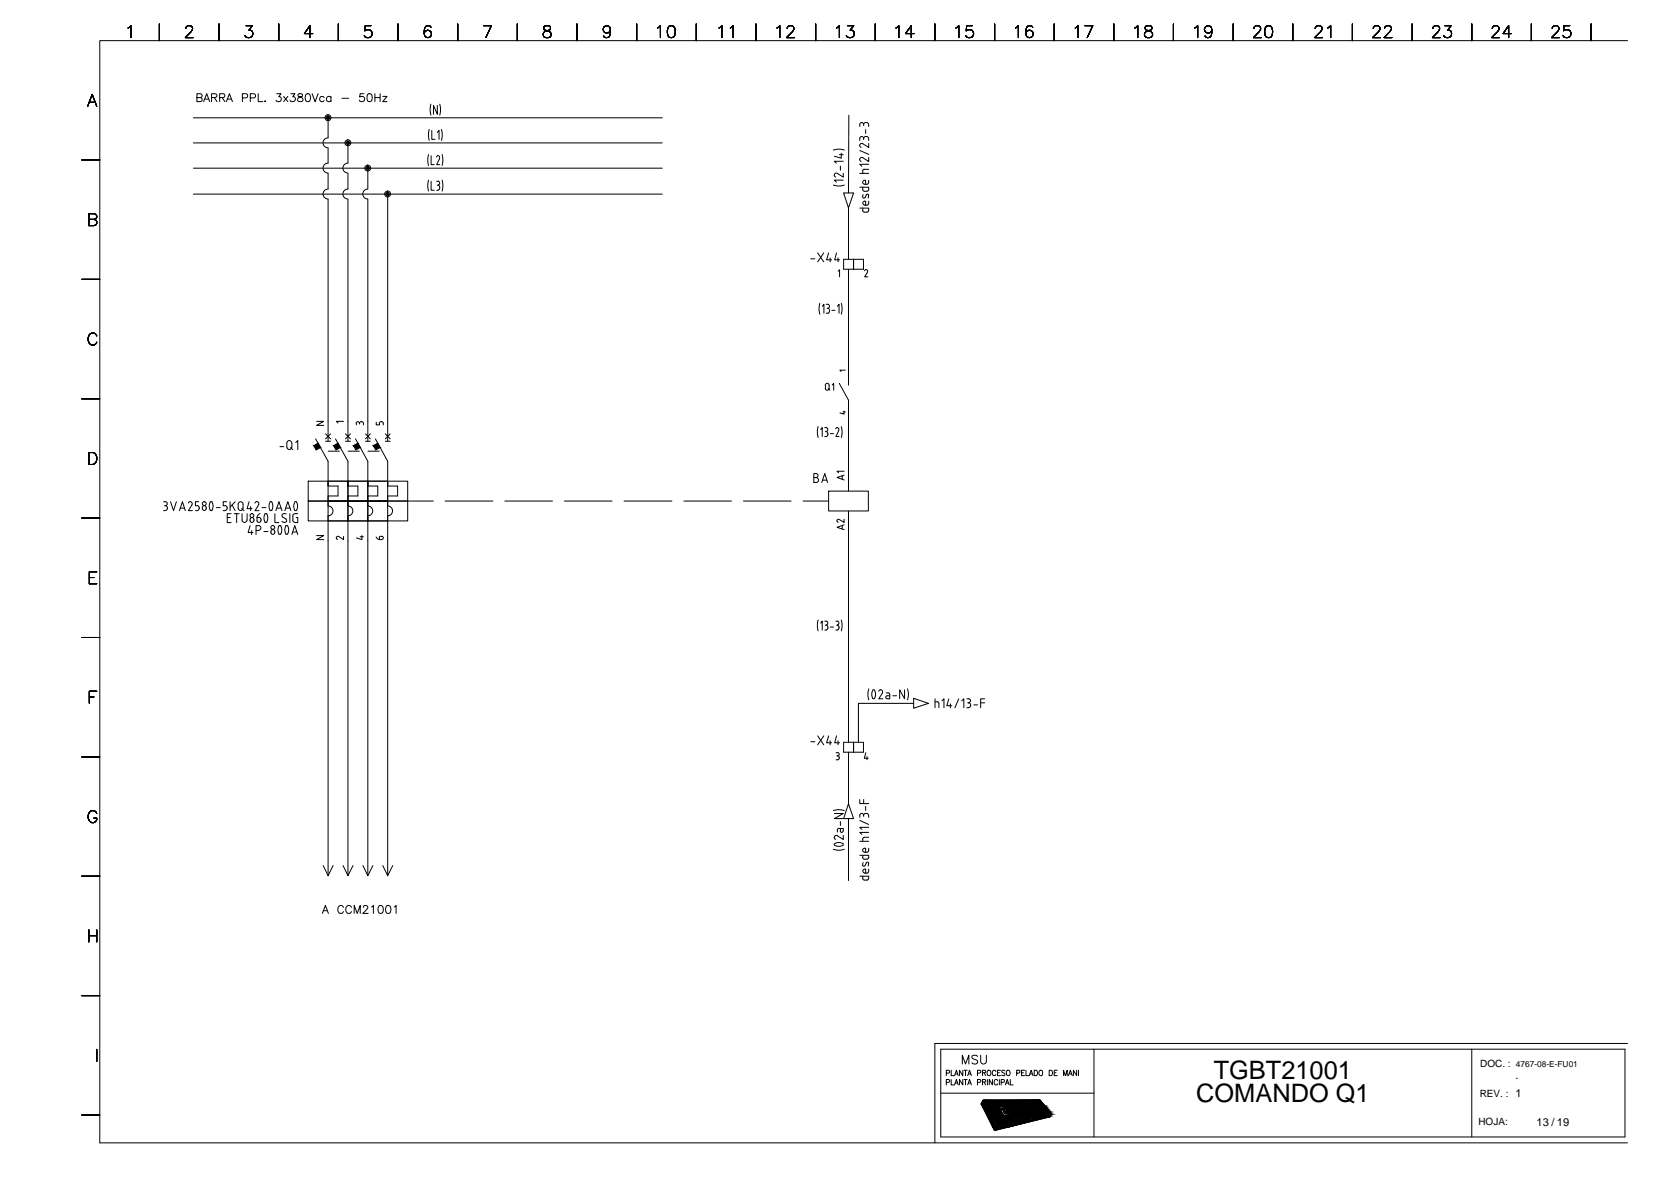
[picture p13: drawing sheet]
<svg xmlns="http://www.w3.org/2000/svg" width="420mm" height="297mm" viewBox="0 0 420 297" stroke-linecap="round" stroke-linejoin="round" font-family="sans-serif">
<defs><g id="words">
<g font-size="6.4">
<text x="305.2" y="271">TGBT21001</text>
<text x="300.8" y="277">COMANDO Q1</text>
</g>
<g font-size="2.8">
<text x="381.1" y="271.2">.</text>
<text x="386.4" y="282.9">13 / 19</text>
</g>
<g font-size="2.5">
<text x="372.2" y="268.2">DOC. :</text>
<text x="372.1" y="275.7">REV. : 1</text>
<text x="371.7" y="282.8">HOJA:</text>
</g>
<text font-size="2.1" x="381.2" y="268.2">4767-08-E-FU01</text>
</g></defs>
<g fill="none" stroke="#000" stroke-width=".25">
<path d="M32.2 7l.7-.6v3.1M40.1 6v4.2M46.7 7.2l.1-.5 .5-.3h.6a.74 .74 0 0 1 .4 1.2l-1.7 1.9h2M55.1 6v4.2M61.9 6.4h1.5l-.8 1.2a.96 .96 0 0 1 1 1.1 .96 .96 0 0 1-1.3 .8l-.4-.2-.3-.4M70.1 6v4.2M78.6 8.4h-2.1l1.4-2v3.1M85.1 6v4.2M93.3 6.4h-1.5l-.1 1.4a1.06 1.06 0 0 1 1.6-.1 1.06 1.06 0 0 1-.2 1.6 1.06 1.06 0 0 1-1.5-.4M100.1 6v4.2M108.4 6.9a.84 .84 0 0 0-1.3-.3 2.34 2.34 0 0 0 0 2.7 .92 .92 0 0 0 1.3-.4 .92 .92 0 0 0-.6-1.2 .92 .92 0 0 0-1.1 .7M115.1 6v4.2"/>
<path d="M121.6 6.4h2l-1.4 3.1M130.1 6v4.2M136.8 6.6a.6 .6 0 0 0 .3 1 1.25 1.25 0 0 1 1.5 1.3 1.04 1.04 0 0 1-1.2 .6 1.04 1.04 0 0 1-.8-1.1 1.41 1.41 0 0 1 1.4-.8 .6 .6 0 0 0 .3-1l-.4-.2zM145.1 6v4.2M153.5 7.5a.92 .92 0 0 1-1.3 .7 .92 .92 0 0 1-.3-1.5 .92 .92 0 0 1 1.5 .2 2.84 2.84 0 0 1-.3 2.4 .88 .88 0 0 1-1.3-.3M160.1 6v4.2M165.3 7l.8-.6v3.1M168.2 6.6a.94 .94 0 0 1 1.5 .4 2.57 2.57 0 0 1-.3 2.3 1.02 1.02 0 0 1-1.5-.4 2.57 2.57 0 0 1 .3-2.3zM175.1 6v4.2M180.8 7l.7-.6v3.1M183.6 7l.7-.6v3.1M190.1 6v4.2"/>
<path d="M195.4 7l.7-.6v3.1M197.9 7.2l.2-.5 .4-.3h.6a.74 .74 0 0 1 .4 1.2l-1.7 1.9h2M205.1 6v4.2M210.3 7l.8-.6v3.1M213.1 6.4h1.6l-.9 1.2a.96 .96 0 0 1 1 1.1 .96 .96 0 0 1-1.3 .8l-.4-.2-.3-.4M220.1 6v4.2M225.3 7l.7-.6v3.1M229.9 8.4h-2.2l1.4-2v3.1M235.1 6v4.2M240.4 7l.7-.6v3.1M244.5 6.4h-1.4l-.2 1.4a1.07 1.07 0 0 1 1.7 0 1.07 1.07 0 0 1-.3 1.6 1.07 1.07 0 0 1-1.5-.5M250.1 6v4.2"/>
<path d="M255.3 7l.8-.6v3.1M259.7 6.9a.86 .86 0 0 0-.9-.5 .86 .86 0 0 0-.7 .6 2.15 2.15 0 0 0 .2 2.3 .94 .94 0 0 0 1.4-.4 .94 .94 0 0 0-.6-1.3 .94 .94 0 0 0-1.2 .8M265.1 6v4.2M270.4 7l.7-.6v3.1M272.8 6.4h2l-1.4 3.1M280.1 6v4.2M285.4 7l.7-.6v3.1M288.1 6.6a.6 .6 0 0 0 .3 1 1.25 1.25 0 0 1 1.4 1.3 1.07 1.07 0 0 1-1.2 .6 1.07 1.07 0 0 1-.8-1.1 1.91 1.91 0 0 1 1.7-.9l.1-.6a1.08 1.08 0 0 0-1.5-.3zM295 6v4.2M300.4 7l.7-.6v3.1M304.7 7.5a.94 .94 0 0 1-1.3 .7 .94 .94 0 0 1-.3-1.5 .94 .94 0 0 1 1.5 .2 2.84 2.84 0 0 1-.3 2.4 .88 .88 0 0 1-1.3-.3M310.1 6v4.2"/>
<path d="M315.3 7.2l.1-.5 .4-.3h.6a.74 .74 0 0 1 .5 1.2l-1.7 1.9h1.9M318.4 6.6a.94 .94 0 0 1 1.5 .4 2.57 2.57 0 0 1-.3 2.3 1.02 1.02 0 0 1-1.5-.4 2.57 2.57 0 0 1 .3-2.3zM325.1 6v4.2M330.7 7.2v-.2a.93 .93 0 0 1 1.1-.6 .73 .73 0 0 1 .5 1.2l-1.7 1.9h2M333.9 7l.7-.6v3.1M340 6v4.2M345.3 7.2l.3-.6 .8-.2a.74 .74 0 0 1 .5 1.2l-1.8 1.9h2M348.1 7.2v-.2a.93 .93 0 0 1 1.2-.6l.3 .2a.62 .62 0 0 1 .1 1l-1.7 1.9h2M355.1 6v4.2M360.3 7.2l.1-.5 .4-.3h.6a.74 .74 0 0 1 .5 1.2l-1.7 1.9h1.9M363.3 6.4h1.6l-.9 1.2a.96 .96 0 0 1 1 1.1 .96 .96 0 0 1-1.3 .8l-.4-.2-.3-.4M370.1 6v4.2"/>
<path d="M375.2 7.2l.3-.6 .9-.2a.74 .74 0 0 1 .4 1.2l-1.7 1.9h1.9M380.1 8.4h-2.2l1.4-2v3.1M385 6v4.2M390.3 7.2l.3-.6 .8-.2a.74 .74 0 0 1 .5 1.2l-1.8 1.9h2M394.7 6.4h-1.4l-.2 1.4a1.06 1.06 0 0 1 1.6-.1 1.06 1.06 0 0 1-.1 1.6 1.06 1.06 0 0 1-1.6-.4M400.1 6v4.2M409.2 10.2h-384.1v277h384.1M22 26.7l1.2-3 1.1 3M22.5 25.7h1.4M48.6 35.9h117.9M48.6 29.6h117.9M49.5 24.5l1.2-.1 .1-.3-.1-.5h-1.2v1.9l1.2-.1v-.7l-.3-.2"/>
<path d="M51.2 25.5l.8-1.9 .7 1.9M51.5 24.9h.9M53.2 24.5l1.1-.1 .3-.3-.1-.3-.4-.2h-.9v1.9M53.9 24.5l.7 1M55.2 24.5l1.2-.1 .1-.3-.1-.5h-1.2v1.9M55.9 24.5l.6 1M56.9 25.5l.8-1.9 .7 1.9M57.2 24.9h1M60.9 24.6h.9a.53 .53 0 0 0 .5-.5 .53 .53 0 0 0-.5-.5h-.9v1.9M62.9 24.6h.9a.53 .53 0 0 0 .5-.5 .53 .53 0 0 0-.5-.5h-.9v1.9M64.9 23.6v1.9h1.2M66.5 25.5h.2z"/>
<path d="M69.6 23.6h1l-.5 .7a.66 .66 0 0 1 .5 1.1 .66 .66 0 0 1-1.2-.2M71.3 24.2l1.1 1.3M72.4 24.2l-1.1 1.3M73.1 23.6h1.1l-.6 .7a.67 .67 0 0 1 .6 .9 .67 .67 0 0 1-1.1 .3l-.2-.3M75 23.6l-.1 .2 .1 .4 .9 .3a.53 .53 0 0 1 .3 .6 .53 .53 0 0 1-.5 .4h-.4a.58 .58 0 0 1-.5-.6 .58 .58 0 0 1 .6-.5l.6-.2 .1-.4a.73 .73 0 0 0-1.1-.2zM77 23.6a.64 .64 0 0 1 1 .3 .94 .94 0 0 1 .1 1.1 .94 .94 0 0 1-1.1 .5 1.52 1.52 0 0 1 0-1.9zM78.5 23.6l.7 1.9 .8-1.9M81.5 24.5a.64 .64 0 0 0-.9-.1 .64 .64 0 0 0 0 1 .64 .64 0 0 0 .9-.1M82.5 29.6v5a1.25 1.25 0 0 0-1.3 1.3 1.25 1.25 0 0 0 1.3 1.2M82.5 37.2v3.8a1.25 1.25 0 0 0-1.3 1.2 1.25 1.25 0 0 0 1.3 1.3M83.2 24.5a.64 .64 0 0 0-.9-.1 .64 .64 0 0 0 0 1 .64 .64 0 0 0 .9-.1M83.2 24.2v1.3"/>
<path d="M86 24.7h1.7M87.5 35.9v5.1M91.5 23.6h-1v.8a.7 .7 0 0 1 1 0 .7 .7 0 0 1-.1 1 .7 .7 0 0 1-1-.2M92.5 23.6a.68 .68 0 0 1 1 .3 1 1 0 0 1-.7 1.6 1.08 1.08 0 0 1-.4-1.6zM94.3 23.6v1.9M94.3 24.5h1.3M95.6 23.6v1.9M96.3 24.2h1l-1 1.3h1M107.8 38.8l-.2 1.4 .2 1.4M107.9 32.5l-.2 1.4 .2 1.4M108.3 26.2l-.2 1.4 .2 1.3M108.4 39.1v2.3h.8"/>
<path d="M108.6 32.8v2.2h.8M109.8 39.5a.43 .43 0 0 1 .6-.3 .43 .43 0 0 1 .1 .7M110 33.3l.4-.5v2.2M110 26.5v2.2l-1-2.2v2.2M110.5 39.9l-.7 1.5h.8M110.6 26.2l.2 1.4-.2 1.3M111 32.5l.2 1.4-.2 1.4M111.2 38.8l.2 1.4-.2 1.4M209.5 37.7l1.4-.2 1.4 .2M211.1 38.9h.9M211.5 38.5v1.3l-1.7-.5M213.4 29l-.1 19.5"/>
<path d="M216.1 36.5l.4 .5M216.2 34.8v.5M216.2 37.8l2.2 1M216.9 39.6h-.5l-.2 .4M217.2 31.3a.49 .49 0 0 0-.5-.5 .49 .49 0 0 0-.5 .5v.5M217.2 31.3v.3M217.2 34.8v.3M217.6 34.3l-.2 .1-.2 .4a.49 .49 0 0 0-.5-.5 .49 .49 0 0 0-.5 .5M217.6 30.8l-.2 .1-.2 .4M217.7 32.6v.9M217.7 34.3h.2M217.7 30.8h.2"/>
<path d="M217.9 34.3l.4 .2 .1 .3M217.9 30.8l.4 .2 .1 .3M218.4 39.6v1l-1.5-1M218.4 36v1.1l-1.6-1.1-.5 .2-.1 .3M218.4 31.3v.5M218.4 34.8v.5M20.6 40.2h4.5M22.3 55.1l1.7-.1a.68 .68 0 0 0 0-1.1l-.4-.2h-1.3v3h1.3a.78 .78 0 0 0 .8-.8 .78 .78 0 0 0-.8-.8M48.6 42.3h117.9M48.6 48.8h117.9M82.5 43.5v4a1.25 1.25 0 0 0-1.3 1.3 1.25 1.25 0 0 0 1.3 1.2v60.9M87.5 41a1.25 1.25 0 0 0-1.3 1.2 1.25 1.25 0 0 0 1.3 1.3"/>
<path d="M87.5 47.5a1.25 1.25 0 0 0-1.3 1.3 1.25 1.25 0 0 0 1.3 1.2M87.5 43.5v4M87.5 50.1v60.8M92.5 42.3v5.2a1.25 1.25 0 0 0-1.3 1.3 1.25 1.25 0 0 0 1.3 1.2v60.9M97.5 48.8v62.1M107.8 45.3l-.2 1.3 .2 1.4M108.4 45.6v2.2h.8M109.8 45.6h.4M109.8 47.8h.4M110 46.5h.2M110.2 45.5a.5 .5 0 0 1 .4 .5 .5 .5 0 0 1-.4 .5l.4 .5a.56 .56 0 0 1-.4 .8M111.2 45.3l.2 1.3-.2 1.4"/>
<path d="M209.5 46.5l1.4 .3 1.4-.3M210.5 43.6a.51 .51 0 0 0-.7 .2 .51 .51 0 0 0 .3 .7M211.3 41.8v1M212 45.3h-2.2l.5 .5M212 43.5v1l-1.4-.9M212 40.5h-2.2l.5 .5M212.1 48.5h2.5l-1.3 3.8zM213.3 52.3v12.9M216.1 40l.4 .5M216.2 52.3h2.2v.8a1.05 1.05 0 0 1-1.4 0l-.1-.8M216.2 47h2.2v.8a1.05 1.05 0 0 1-1.4 0l-.1-.8M216.2 43.6h2.2"/>
<path d="M216.9 43v.6M217 48.9a.46 .46 0 0 0-.1 .6 .46 .46 0 0 0 .5 .2l.5-.9 .4 .1 .1 .2M217.3 42.5l-.4 .5M217.4 42.6h1M217.4 45.3a.49 .49 0 0 0-.5 .5 .49 .49 0 0 0 .5 .5M217.4 45.3h.3v1M217.4 46.3h.6M217.7 51.6v-1a.51 .51 0 0 0-.7 .3 .51 .51 0 0 0 .4 .6l.6 .1M218.4 49.1l-.1 .7M218.4 51.2l-.4 .3M218.4 45.9l-.4 .4M218.4 41.3h-2.2l.5 .5"/>
<path d="M218.4 45.3v.6M218.4 50.6v.6M20.6 70.2h4.5M203.9 65h1M205.6 63.6l1.5 2.2M206.1 76.2l-.2 1.4 .2 1.4M206.7 77l.5-.5v2.2M207.1 63.6l-1.5 2.2M207.8 76.5h.4M207.8 78.7h.4M208 77.5h.2M208.2 76.5a.5 .5 0 0 1 .4 .5 .5 .5 0 0 1-.4 .4"/>
<path d="M208.2 77.5l.4 .5M208.4 63.6l-.6 1.7h1.3M208.6 78.2l-.4 .5M208.6 78v.2M208.7 64.8v1M209.2 78h.8M210.3 63.6l-.4 1.7h1.2M210.6 77l.4-.5v2.2M210.7 68.2l.4-.4v1.8M210.7 64.8v1M211.5 76.2l.2 1.4-.2 1.4M212.1 65.2h5v2.5h-5z"/>
<path d="M213.3 67.7v29.1M214.6 65.2v2.5M217.4 68a.4 .4 0 0 1 .5-.2 .4 .4 0 0 1 .2 .6l-.7 1.2h.8M24.3 84.4a1.11 1.11 0 0 0-1.2-.7 1.11 1.11 0 0 0-.9 1.2 1.3 1.3 0 0 0 .3 1.4 1.3 1.3 0 0 0 1.4 .2l.4-.5M207.5 96.8a.49 .49 0 0 1 .5-.5 .49 .49 0 0 1 .5 .5v.8M207.5 97.6a.49 .49 0 0 0 .5 .5 .49 .49 0 0 0 .5-.5M207.5 96.8v.8M208.2 97.7l.5 .4M209.2 96.7l.4-.3v1.7M211 96.3l2.3 4.3v22.8M212.5 93h-1.3l.3 .4M20.6 100.2h4.5"/>
<path d="M22.3 113.7h1a1.6 1.6 0 0 1 1.1 1.5 1.6 1.6 0 0 1-1.1 1.5h-1zM70.4 112.2h1M72.1 112.3a.61 .61 0 0 0 .6 .7 .61 .61 0 0 0 .6-.7M73 112.5l.6 .5M73.3 111.3a.61 .61 0 0 0-.6-.6 .61 .61 0 0 0-.6 .6v1.1M73.4 111.4v1M74.4 111.2l.5-.5v2.3M79.4 110.3l3.1 5.6v6.2h2.5v2.5h-2.5v2.5a1.25 1.25 0 0 1 1.2 1.3 1.25 1.25 0 0 1-1.2 1.2v90.5M79.6 105.9h1.8l-1.8 1h1.8M81.9 109l1.2 1.3M81.9 110.9h1.2M82.5 113.4h2.8"/>
<path d="M83.1 109l-1.2 1.3M84.4 110.3l3.1 5.6v6.2h2.5v2.5h-2.5v2.5M86.4 105.9h-1.8l.4 .4M86.9 110.9h1.2M86.9 109l1.2 1.3M87.5 113.4h2.9M88.1 109l-1.2 1.3M89.4 110.3l3.1 5.6v6.2h2.5v2.5h-2.5v2.5a1.25 1.25 0 0 1 1.2 1.3 1.25 1.25 0 0 1-1.2 1.2v90.5M89.6 106.4v.4M90.4 106.4v.2M91 106l.4 .4M91 106h-.4l-.2 .4a.4 .4 0 0 0-.4-.4 .4 .4 0 0 0-.4 .4"/>
<path d="M91.4 106.4v.4M91.9 110.9h1.2M91.9 109l1.2 1.3M92.5 113.4h2.9M93.1 109l-1.2 1.3M94.4 110.3l3.1 5.6v6.2h2.5v2.5h-2.5v2.5M94.6 106.1v.7h.8v-.4M95.8 106l-.4 .4M95.8 106h.4l.2 .4M96.4 106.4v.4M96.9 110.9h1.2M96.9 109l1.2 1.3"/>
<path d="M98.1 109l-1.2 1.3M205.2 119a.51 .51 0 0 1 .5 .5 .51 .51 0 0 1-.5 .5 .61 .61 0 0 1 .6 .6 .61 .61 0 0 1-.6 .7M205.2 119h-.6v2.3h.6M205.7 107.2l-.2 1.4 .2 1.4M206.4 108l.3-.5v2.2M207.4 107.5h.3a.5 .5 0 0 1 .4 .4 .5 .5 0 0 1-.4 .5M207.5 108.5a.47 .47 0 0 1 .6 .5M208.1 109.2l-.2 .4-.5 .1M208.2 109v.2M208.8 109h.8M210.1 107.8a.43 .43 0 0 1 .7-.3 .43 .43 0 0 1 .1 .7M210.9 108.2l-.7 1.5h.8"/>
<path d="M211.5 107.2l.2 1.4-.2 1.4M211.8 119.6v.8M211.9 103.5h.6M212.2 119.4l-1.7 .6 1.7 .6M212.2 118.4h-1.7l.3 .4M212.2 103.3v.8l-1-.3M20.6 130.2h4.5M41.1 126.1h.5M41.1 128.3h.5M41.3 127.1h.3M41.6 126.1a.49 .49 0 0 1 .5 .5 .49 .49 0 0 1-.5 .5h.2l.3 .4M42.1 127.8l-.3 .4-.2 .1"/>
<path d="M42.1 127.6v.2M42.9 126.1l.7 2.2 .8-2.2M45.1 128.3l.8-2.2 .7 2.2M45.3 127.7h1.1M47.8 126.1l.4 .1 .1 .5-.9 1.6h1M47.8 126l-.5 .4M49.6 127.1h.2l.3 .4M50 126.1h-.9v1h.5M50.1 127.8l-.3 .4-.7 .1M50.1 127.6v.2M51.1 127.1a.55 .55 0 0 1 .8 .6 .55 .55 0 0 1-1 .3v-.5zM52.9 126.2l-.3 1.2a.74 .74 0 0 0 .5 .9l.2-.1"/>
<path d="M53.3 126.2l.3 .8-.3 1.2M53.3 126.2l-.2-.2-.3 .2M54.4 127.6h1M56.6 127.1h.3l.2 .4M57 126.1h-.9v1h.5M57.1 127.8l-.2 .4-.8 .1M57.1 127.6v.2M57.1 130.1h.8M57.9 126.1v2.2M58.1 129.1h-1v2.2h1M58.4 126.9l.7 1.4M58.9 129.1h1.2"/>
<path d="M59.1 126.1l-1.2 1.3M59.5 129.1v2.2M60.1 126.3l.4-.2 .4 .2 .2 1.4a.61 .61 0 0 1-.6 .6 .61 .61 0 0 1-.6-.6zM60.7 127.8l.7 .5M60.9 129.1v1.6a.61 .61 0 0 0 .6 .6 .61 .61 0 0 0 .6-.6v-1.6M62.6 126.1l-.5 1.7h1.3M62.9 130.8a.49 .49 0 0 0 .4 .5 .49 .49 0 0 0 .5-.5M62.9 132.1l-.5 1.7h1.2M62.9 130.6v.2M63 127.3v1M63.3 133.3v1M63.8 130.5a.49 .49 0 0 0-.5-.4 .49 .49 0 0 0-.4 .4"/>
<path d="M63.9 130.6v.2M64.4 133.3h.6M64.6 126.1l.4 .2v.5M64.6 126l-.5 .4M64.6 130.1h.5a.56 .56 0 0 1 .5 .7 .56 .56 0 0 1-.9 .2zM65 133.3a.59 .59 0 0 0 .6-.6 .59 .59 0 0 0-.6-.6h-.6v2.2M65.1 126.8l-1 1.5h1M65.4 129.1l-.5 .4-.3 .6M65.9 127.6h1M66.4 133.6h1M66.6 131.2l.3 .1 .2-.1M66.6 129.2l-.2 .8 .2 1.2"/>
<path d="M67.1 129.2l.2 .8-.2 1.2M67.1 129.2l-.2-.2-.3 .2M67.9 126.2l-.3 1.2a.74 .74 0 0 0 .5 .9l.3-.1M68.1 133.8a.49 .49 0 0 0 .5 .5 .49 .49 0 0 0 .5-.5M68.1 133.6v.2M68.4 126.2l.2 .8-.2 1.2M68.4 126.2l-.3-.2-.2 .2M69.1 133.6a.49 .49 0 0 0-.5-.5 .49 .49 0 0 0-.5 .5M69.1 129.1v2.2h1M69.1 133.6v.2M69.4 128.3l.7-2.2 .8 2.2M69.6 127.7h1"/>
<path d="M70.1 132.2l.3-.1a1.53 1.53 0 0 1 0 2.2l-.3-.1M70.1 132.2l-.2 .8 .2 1.2M71.4 129l.6 .2M71.4 129.1l-.4 .2-.1 .4 1 .7M71.6 128.3l.8-2.2 .7 2.2M71.8 130.4a.54 .54 0 0 1 .1 .8 .54 .54 0 0 1-.8 0l-.2-.2M71.8 127.7h1.1M72 132.1h.1a1.53 1.53 0 0 1 0 2.2 1.66 1.66 0 0 1-.1-2.2zM72.9 129.1v2.2M73.4 134.3l.7-2.2 .8 2.2M73.6 133.7h1.1M73.6 129.7v1"/>
<path d="M74.1 126.2l-.2 1.2a.74 .74 0 0 0 .4 .9l.3-.1M74.5 130.1h.4v1.2l-.9-.1-.4-.5M74.6 126.2l.2 .8-.2 1.2M74.6 126.2l-.3-.2-.2 .2M74.9 129.1h-.9l-.4 .6M77.5 125.9h10v5h-10zM77.5 120.9h10v5h-10zM79.6 134.6h1.8l-1.8 1h1.8M82.5 125.9h10v5h-10zM82.5 120.9h10v5h-10zM84.6 135.2l.3 .4M86.4 134.8v.8l-1.3-.8-.4 .1-.1 .3"/>
<path d="M87.5 127.1a1.25 1.25 0 0 1 1.2 1.3 1.25 1.25 0 0 1-1.2 1.2M87.5 125.9h10v5h-10zM87.5 120.9h10v5h-10zM87.5 129.6v90.5M90.6 134.9h.8M91 134.6v1l-1.4-.4M92.5 125.9h10v5h-10zM92.5 120.9h10v5h-10zM94.6 135l.3 .4 .5 .2M95.4 135.2a.47 .47 0 0 1 .6-.4 .47 .47 0 0 1 .2 .7l-.8 .1v-.4M97.5 127.1a1.25 1.25 0 0 1 1.2 1.3 1.25 1.25 0 0 1-1.2 1.2M97.5 129.6v90.5"/>
<path d="M102.5 125.9h6.5M111.9 125.9h12M126.9 125.9h12M141.9 125.9h12M156.9 125.9h12M171.9 125.9h12M186.9 125.9h12M201.9 125.9h6.5M204.6 120h.6M206.6 121.3l.8-2.3 .7 2.3M206.8 120.7h1.1M208.4 123.4h9.9v5h-9.9z"/>
<path d="M210.5 130.9l.3 .4M211 130.5h-.4l-.2 .4M211.8 132.1v.8M212.2 131.9l-1.7 .6 1.7 .6M212.2 130.5v.8l-1.1-.7M213.3 128.4v58.1M22.5 145.1h1.1M24.3 143.7h-1.8v3h1.8M205.7 155.8l-.2 1.4 .2 1.3M206.4 156.6l.3-.5v2.2M207.4 156.1h.3a.5 .5 0 0 1 .4 .5 .5 .5 0 0 1-.4 .5M207.4 158.3h.4"/>
<path d="M207.5 157.1h.3M207.7 157.1l.4 .5M208.1 157.8l-.4 .5M208.2 157.6v.2M208.8 157.6h.8M210.2 156.1h.4M210.2 158.3h.4M210.4 157.1h.2M210.5 156.1a.5 .5 0 0 1 .4 .5 .5 .5 0 0 1-.4 .5l.4 .5M211 157.6l-.1 .5-.4 .2M211.5 155.8l.2 1.4-.2 1.3M20.6 160.2h4.5"/>
<path d="M22.5 175.1h1.1M24.3 173.7h-1.8v3M218.5 173.1l-.3 1.4 .3 1.4M219.4 173.5l-.2 1.2a.74 .74 0 0 0 .5 .9l.2-.1M219.9 173.5l.3 .8-.3 1.2M219.9 173.5l-.2-.2-.3 .2M221.5 173.4l.3 .1 .1 .5-.9 1.6h1M221.5 173.3l-.6 .4M222.8 174.1h.5M223.3 174.1l.4 .2v1.3h-.6M223.7 174.9l-.9 .1v.4l.3 .2M224.5 174.9h1"/>
<path d="M227.4 173.4v2.2l-1.2-2.2v2.2M228.2 173.1l.2 1.4-.2 1.4M229.7 175.5l3.8 1.3-3.8 1.2zM229.7 176.8h-13.9v9.7M235.1 175.6v2.3M235.1 176.4h.6M235.6 176.3l.5 .5M236.1 176.8v1.1M236.8 176.1l.5-.5v2.3M238.6 175.6l-.5 1.7h1.2M239 176.9v1M241.1 175.6l-1 2.3"/>
<path d="M241.8 176.1l.5-.5v2.3M243.1 175.6h.5M243.1 177.9h.5M243.3 176.6h.3M243.6 175.6a.49 .49 0 0 1 .4 .5 .49 .49 0 0 1-.4 .5M243.6 176.6l.4 .3v.2M244 177.3l-.2 .4-.2 .1M244.1 177.1v.2M244.8 177.1h1M246.6 176.6h1M247.6 175.6h-1v2.3M20.6 190.2h4.5"/>
<path d="M203.9 186.4h1M205.6 184.9l1.5 2.3M207.1 184.9l-1.5 2.3M208.4 184.9l-.6 1.8h1.3M208.7 186.2v1M210.2 189.2l.4-.1a.4 .4 0 0 1 .4 .4 .4 .4 0 0 1-.4 .4l.4 .2v.6l-.8 .2M210.3 184.9l-.4 1.8h1.2M210.4 190h.2M210.7 186.2v1M212.1 186.5h5v2.5h-5zM213.3 189v13M214.6 186.5v2.5"/>
<path d="M217.7 189.2l-.4 1.4h1M218 190.1v.8M24.3 204.4a1.11 1.11 0 0 0-1.2-.7 1.11 1.11 0 0 0-.9 1.2 1.32 1.32 0 0 0 .3 1.4 1.32 1.32 0 0 0 1.4 .3l.4-.6v-.4h-.7M81.3 217.5l1.2 2.6 1.3-2.6M86.3 217.5l1.2 2.6 1.3-2.6M91.3 217.5l1.2 2.6 1.3-2.6M96.3 217.5l1.2 2.6 1.2-2.6M209.5 213.4l1.4 .3 1.4-.3M209.5 203.7l1.4-.2 1.4 .2M209.8 212.1a1.7 1.7 0 0 1 2.2 .1 1.57 1.57 0 0 1-2.3 0zM209.8 204.4h2.2l-2.2 1.3h2.2M210.5 208.6l.5-.4h1v.6"/>
<path d="M210.5 210a.51 .51 0 0 0-.7 .3 .51 .51 0 0 0 .3 .6M210.6 208.6v.5M211.3 208.8l.3 .4 .4-.4M211.3 206.5v.9M211.3 208.2v.6M212 209.9v1.1l-1.4-1M213.3 202l1.3 3.7h-2.5zM213.3 205.7v15.6M216.2 214.9h2.2v.8a1.05 1.05 0 0 1-1.4 0l-.1-.8M216.2 200.9v1h2.2M216.2 211.4h2.2M216.2 206.2l2.2 1"/>
<path d="M216.2 204.9v.5M216.9 217.4l.2 .3 .4-.2M216.9 210.9v.5M217 216.8l-.1 .5M217.2 200.9v1M217.2 204.9v.3M217.4 213.2a.49 .49 0 0 0-.5 .4 .49 .49 0 0 0 .5 .5M217.4 213.2h.3v1M217.4 214.2h.6M217.4 219.4a.51 .51 0 0 1-.4-.6 .51 .51 0 0 1 .7-.4v1M217.5 219.4h.5M217.6 204.4l-.2 .1-.2 .4a.49 .49 0 0 0-.5-.5 .49 .49 0 0 0-.5 .5"/>
<path d="M217.7 204.4h.2M217.7 202.7v1M217.8 216.8l.4-.2 .2 .3M217.8 216.8l-.3 .7M217.9 204.4l.4 .2 .1 .3M218.4 217l-.1 .6M218.4 219l-.4 .4M218.4 213.8l-.4 .3M218.4 210.4l-1.3 .1-.2 .4M218.4 209.2h-2.2l.5 .5M218.4 207.9h-2.2l.5 .5M218.4 204.9v.5"/>
<path d="M218.4 213.2v.6M218.4 218.4v.6M20.6 220.2h4.5M22.3 233.7v3M22.3 235.1h2M24.3 233.7v3M81.1 229.5l.7-1.9 .8 1.9M81.3 228.9h1M86.4 228a.74 .74 0 0 0-.9-.5 .74 .74 0 0 0-.6 .8v.5a.74 .74 0 0 0 .6 .8 .74 .74 0 0 0 .9-.5M88.4 228a.74 .74 0 0 0-.9-.4 .74 .74 0 0 0-.6 .7 .83 .83 0 0 0 .3 1.1 .83 .83 0 0 0 1.1-.2l.1-.1M89.1 229.5v-1.9l.7 1.9 .8-1.9v1.9M91.3 228l.4-.4h.6l.2 .3-.3 .7-1 .9h1.4"/>
<path d="M93.4 227.9l.5-.3v1.9M95.3 227.6a.69 .69 0 0 1 1 .3 1 1 0 0 1-.7 1.6 1.25 1.25 0 0 1-.3-1.9zM97.2 227.6a.69 .69 0 0 1 1 .3 1 1 0 0 1-.7 1.6 1.25 1.25 0 0 1-.3-1.9zM99.1 227.9l.5-.3v1.9M216.2 220.2h2.2v.5M216.9 220.7l.2 .4a1.12 1.12 0 0 0 1.3-.2v-.2M216.9 220.2v.5M20.6 250.2h4.5M24.3 263.7v3M236.5 263.7h172.1v22h-172.1zM236.5 274.7h38.6M237.9 272l.8-.1 .1-.1-.1-.5h-.8v1.3"/>
<path d="M237.9 269.7l.8-.1 .1-.2-.1-.4h-.8v1.3M239.2 271.3v1.3h.7M239.2 269v1.3h.7M240 272.6l.5-1.3 .4 1.3M240 270.3l.5-1.3 .4 1.3M240.2 272.2h.6M240.2 269.9h.6M242 267.4v-2.2l.8 2.2 .8-2.2v2.2M242.1 271.3v1.3l-.9-1.3v1.3M242.1 269v1.3l-.9-1.3v1.3M242.4 271.3h.8M242.4 269h.8"/>
<path d="M242.8 269v1.3M242.8 271.3v1.3M243.3 272.6l.5-1.3 .4 1.3M243.3 270.3l.5-1.3 .4 1.3M243.5 272.2h.6M243.5 269.9h.6M245.8 272l.7-.1 .1-.1-.1-.5h-.7v1.3M245.8 269.7l.7-.1 .1-.2-.1-.4h-.7v1.3M245.8 265.5a.82 .82 0 0 0-1.4 .2l.4 .4 .8 .3a.52 .52 0 0 1 0 .9 .9 .9 0 0 1-1.2-.2M246.6 265.2v1.6a.72 .72 0 0 0 .7 .6 .72 .72 0 0 0 .7-.6v-1.6M247 271.9h.7l.1-.5-.8-.1v1.3M247 269.6h.7l.1-.5-.8-.1v1.3"/>
<path d="M247.1 276.6l3.4 6.7-.5 .7-3.3-6.6zM247.3 276.5l14.2-.1 3 3.7-13.7 3zM247.4 271.9l.4 .7M247.4 269.6l.4 .7M247.7 276.9l.5 .1a.3 .3 0 0 1 .3 .1 .3 .3 0 0 1-.1 .4h-.2l.2 .4h-.2zM248.2 277.1h.1M248.2 277.1h-.2l.3 .2M248.2 277.2l.1 .1M248.3 277.3h.1M248.3 277.2h.1M248.3 271.3v1.3M248.3 277.2v.1"/>
<path d="M248.3 269.1l.3-.1a.66 .66 0 0 1 .6 .7 .66 .66 0 0 1-.8 .6l-.2-.5zM249.2 277.1l-.3-.1 .2 .3 .2-.2M249.3 277.1v.1M249.3 277.4l.1 .1M249.3 277.5h-.1l.2 .3h-.2M249.5 277.5l.4 .3-.2-.3M249.5 277.4l-.1-.4-.7-.1 .5 .9M249.5 277.3l.2 .2M249.5 271.3v1.3l-.8-1.3v1.3M249.9 276.9a.63 .63 0 0 1 .6 .3 .63 .63 0 0 1 .1 .6l-.6-.3zM250 277h.1M250 277h.1a.39 .39 0 0 1 .3 .3 .39 .39 0 0 1 0 .4z"/>
<path d="M250.4 269.3a.45 .45 0 0 0-.5-.3 .45 .45 0 0 0-.4 .5v.3a.46 .46 0 0 0 .3 .5 .46 .46 0 0 0 .6-.3M250.6 276.9l.5 .3-.1-.3h.2l.3 .9h-.2zM250.8 269.6h.5M250.9 271.6a.46 .46 0 0 0-.6-.3 .46 .46 0 0 0-.3 .5v.3a.46 .46 0 0 0 .3 .5 .46 .46 0 0 0 .6-.3M251.1 278.1h1.6l.2 .3-1.1 .1 .2 .4h1l.3 .3-1 .1 .3 .5 1.1-.1 .3 .4-1.6 .2zM251.3 271.3v1.3M251.4 276.9l.6-.1v.2h-.3l.2 .2h.2l.1 .1h-.2l.1 .3h.3l.1 .1-.5 .1zM251.6 269h-.8v1.3h.8M251.7 272l.8-.1v-.6h-.8v1.3M252.7 269.1l-.3-.1-.5 .1v.3l.8 .5-.2 .4-.6-.2M252.8 277v.1M252.8 272.6l.5-1.3 .4 1.3"/>
<path d="M252.8 277l-.4-.2a.6 .6 0 0 0 .7 .8l-.1-.3M252.8 277.1l-.3-.1 .3 .6 .2-.2M253 272.2h.6M253 278.1l.4-.1 1.3 2h-.5zM253.1 269.1l.3-.1a.66 .66 0 0 1 .6 .7 .66 .66 0 0 1-.7 .6l-.2-.5zM253.5 277l.1 .1M253.5 277l-.3-.2a.51 .51 0 0 0-.1 .6 .51 .51 0 0 0 .5 .3l.2-.1v-.2M253.6 277.1l-.4-.1 .3 .5 .2-.2M253.6 276.8h.2l.5 .8h-.1zM253.7 277.3h.1M254 271.3v1.3h.7M254.2 276.8h.1"/>
<path d="M254.2 276.8a.54 .54 0 0 1 .6 .2 .54 .54 0 0 1-.1 .6l-.3-.2-.2-.4zM254.3 276.9h.1M254.3 276.9l.4 .3v.3zM254.5 278.5a1.06 1.06 0 0 1 1.3 .7l-.8 .1 .4 .3 .5-.2a.56 .56 0 0 1-.4 .6 .56 .56 0 0 1-.7-.3 .98 .98 0 0 1-.3-1.2zM254.8 278.7h.3l.2 .2-.5 .1zM254.8 276.8l.6 .4-.3-.4h.2l.5 .8-.6-.4 .3 .4h-.2zM255.6 269.7l.8-.1v-.6h-.8v1.3M255.8 278.4a.79 .79 0 0 1 1.2 .3l-.6-.1a.46 .46 0 0 0 0 .5 .46 .46 0 0 0 .5 .1l-.1-.2h.4a.48 .48 0 0 1-.1 .7 .48 .48 0 0 1-.7-.2l-.6-.7zM256.9 269.6h.4M257.6 269h-.7v1.3h.7M257.9 279.1l.2 .1M257.9 279.2l-.5-1-.4-.4-.4 .1 .3 .6h.2l.6 .9"/>
<path d="M258 269v1.3h.7M258 278.3l-.4-.1 .9 1.3 .3-.1-.5-.7 .2-.2M258 278.3h.1M258.1 279.2h.1M258.1 279.2l.2 .3h-.4l-.3-.2M258.1 278.1l-.1 .2M258.2 278.1h.1M258.2 278.1l.3 .4M258.5 278.5h.1M258.6 278.1a.93 .93 0 0 1 1.2 1.2l-.7-.2-.5-.6zM258.8 270.3l.5-1.3 .4 1.3M259 269.9h.6"/>
<path d="M259.2 277.6h.3l1.1 1.6h-.2zM259.5 278.6h.1a.25 .25 0 0 1 .1 .4 .25 .25 0 0 1-.5-.1l-.2-.1a.27 .27 0 0 1-.1-.4 .27 .27 0 0 1 .5 0l.1 .2M259.8 279.4l.2-.1 .2 .2h-.2v.1l.4 .1 .1 .4-.3-.1-.2-.2 .3 .1-.3-.1zM260 279.3h.1M260 278h.3l.8 .9-.6-.9 .3-.1 .8 1.2-.8-.1zM260 269a.71 .71 0 0 1 .9 .4 .71 .71 0 0 1-.4 .9h-.5zM260.6 279.9l.2 .1zM260.9 277.9h.7l.2 .8h.4l.2 .2-.7 .1-.2-.9-.4 .1zM261 279.4l-.1 .1M261 279.5l-.3-.2 .3 .3M261 277.4l.2 .1M261.1 277.2l-5.3 .2 .1 .2 5.2-.2"/>
<path d="M261.1 277.2a3 3 0 0 1 2.2 2.5l-.4 .2M261.1 279.4l-.3-.2-.2 .1 .5 .7h.1l-.1-.3M261.1 279.5l.1 .1M261.2 279.6h.1M261.2 277.5a2.54 2.54 0 0 1 1.8 2.2M261.3 279.6l.2 .3-.4-.2M261.3 279.2l.9 .6-.4 .1zM261.4 269.1l.2-.1a.66 .66 0 0 1 .6 .7 .66 .66 0 0 1-.7 .6l-.3-.5zM261.4 279.8l.2 .1zM262.1 279.7l.2 .1zM262.8 279.7l-10 1.7M262.9 280l-9.4 1.7a3.2 3.2 0 0 1-3.7-3.3l.2-.4 .2 .1a2.35 2.35 0 0 0 1.4 2.9l1.2 .4"/>
<path d="M263.8 269a.71 .71 0 0 1 .8 .4 .71 .71 0 0 1-.4 .9h-.4zM265.1 269.6h.4M265.8 269h-.7v1.3h.7M267.4 270.3v-1.3l.5 1.3 .4-1.3v1.3M268.6 270.3l.5-1.3 .5 1.3M268.8 269.9h.6M270.7 269v1.3l-.8-1.3v1.3M271.2 269v1.3M275.1 263.7v22M370.1 263.7v22M409.2 262.2h-174.1v25M20.6 280.2h4.5"/>
<path d="M250.8 283.4l13.4-3-.3 .3-13.6 3.3zM252.8 281.4h.1"/>
<circle cx="82.5" cy="29.6" r=".74"/>
<circle cx="82.5" cy="29.6" r=".44"/>
<circle cx="82.5" cy="29.6" r=".23"/>
<circle cx="87.5" cy="35.9" r=".74"/>
<circle cx="87.5" cy="35.9" r=".44"/>
<circle cx="87.5" cy="35.9" r=".23"/>
<circle cx="92.5" cy="42.2" r=".74"/>
<circle cx="92.5" cy="42.2" r=".44"/>
<circle cx="92.5" cy="42.2" r=".23"/>
<circle cx="97.5" cy="48.8" r=".74"/>
<circle cx="97.5" cy="48.8" r=".44"/>
<circle cx="97.5" cy="48.8" r=".23"/>
<circle cx="51.4" cy="126.6" r=".49"/>
<circle cx="63.3" cy="129.6" r=".49"/>
<circle cx="68.6" cy="132.5" r=".49"/>
</g>
<g fill="#000" stroke="#000" stroke-width=".25">
<path d="M247.1 276.6l.4 .8h-.8zM250.1 276.9h1.3zM250.4 277.7h.1zM251.9 277.2h.2zM252 278.9h.2zM252.1 277.6h.3zM252.8 277.6h.1zM253 277.7h6.3zM253.7 277.7h5.6zM255.1 279.4h.5zM254.8 278.9h.4zM255.4 279.6h.1z"/>
<path d="M255.6 279.9h4.5zM256.9 278.5h.2zM257.2 278.2h.2zM259.8 279.3h.1zM259.7 279.3h.2zM260.5 279.9h.2zM247.3 276.5h14.2zM261.4 278.1h.1zM261.4 279.8h.1zM261.8 278.7h.4zM261.9 279.7h.2zM261.9 279.8h.1z"/>
<path d="M249.7 283.4h.7l-.4 .6zM250 281.7h7.1l-6.3 1.4zM250.8 283.4l-.5 .6zM250.8 283.4h2.3l-2.7 .6zM262.9 280.7l1.3-.3-.3 .3z"/>
<path d="M78.9 112l1.1-.6 .6 1.1zM78.9 112l.6 1.1 1.1-.6z"/>
<path d="M83.9 112l1.1-.6 .6 1.1zM83.9 112l.6 1.1 1.1-.6z"/>
<path d="M88.9 112l1.1-.6 .6 1.1zM88.9 112l.6 1.1 1.1-.6z"/>
<path d="M93.9 112l1.1-.6 .6 1.1zM93.9 112l.6 1.1 1.1-.6z"/>
<path d="M247.5 276.8h4.9zM247.5 276.8h4.9z"/>
<path d="M246.7 277.4l3.8 5.9-3-5.9zM246.7 277.4l3.8 5.9h-.9z"/>
<path d="M247.6 276.9h1.1zM247.6 276.9h1.1z"/>
<path d="M247.6 276.9l.6 1zM247.6 276.9l.6 1z"/>
<path d="M248 277.1h.2zM248 277.1h.2z"/>
<path d="M248 277.1h.2zM248 277.1h.2z"/>
<path d="M248 277.2h.3zM248 277.2h.3z"/>
<path d="M248.1 277.3h.2zM248.1 277.3h.2z"/>
<path d="M248.1 278h5zM248.1 278h5z"/>
<path d="M248 277.1h.2zM248 277.1h.2z"/>
<path d="M248 277.1h.2zM248 277.1h.2z"/>
<path d="M248 277.1l.2 .1zM248 277.1l.2 .1z"/>
<path d="M248.1 277.3h.1zM248.1 277.3h.2z"/>
<path d="M248 277.2h.3zM248 277.2h.3z"/>
<path d="M248 277.2h.3zM248 277.2h.3z"/>
<path d="M248 277.2l.3 .1zM248 277.2l.3 .1z"/>
<path d="M248.1 277.3h.2zM248.1 277.3h.2z"/>
<path d="M248.1 277.3h.2zM248.1 277.3h.2z"/>
<path d="M248.1 277.3h.2zM248.1 277.3h.2z"/>
<path d="M248.4 277.8h.8zM248.4 277.8h.8z"/>
<path d="M247.6 276.9h1.1zM247.6 276.9h1.6z"/>
<path d="M248.2 276.9l.5 .1zM248.2 276.9l.5 .1z"/>
<path d="M248.2 277h.5zM248.2 277h.5z"/>
<path d="M248.3 277h.4zM248.3 277h.4z"/>
<path d="M248.3 277h.4zM248.3 277h.4z"/>
<path d="M248.4 277h.3zM248.4 277h.3z"/>
<path d="M248.4 277h.3zM248.4 277h.3z"/>
<path d="M248.4 277l.4 .1zM248.4 277l.4 .1z"/>
<path d="M248.5 277.1h.3zM248.5 277.1h.3z"/>
<path d="M248.5 277.1l.3 .1zM248.5 277.1l.3 .1z"/>
<path d="M248.5 277.2h.4zM248.5 277.2h.4z"/>
<path d="M248.5 277.2l.4 .1zM248.5 277.2l.4 .1z"/>
<path d="M248.6 277.3h.3zM248.6 277.3h.3z"/>
<path d="M248.6 277.3h.3zM248.6 277.3h.3z"/>
<path d="M248.9 277h.3zM248.9 277h.3z"/>
<path d="M248.6 277.3l.3 .1zM248.6 277.3l.3 .1z"/>
<path d="M248.6 277.4l.4 .1zM248.6 277.4l.4 .1z"/>
<path d="M248.5 277.5h.5zM248.5 277.5h.5z"/>
<path d="M248.5 277.5h.5zM248.4 277.5h.6z"/>
<path d="M248.2 277.5l1 .3-.2-.3zM248.2 277.5l1 .3h-.8z"/>
<path d="M249 277.2h.3zM249 277.2h.3z"/>
<path d="M249.1 277.3h.2zM249.1 277.3h.2z"/>
<path d="M249.1 277.3h.2zM249.1 277.3h.2z"/>
<path d="M249.1 277.3h.2zM249.1 277.3h.2z"/>
<path d="M248.9 277h.3zM248.9 277h.3z"/>
<path d="M248.9 277h.3zM248.9 277h.3z"/>
<path d="M248.9 277l.3 .1zM248.9 277l.3 .1z"/>
<path d="M249.2 277.5h.2zM249.2 277.5h.2z"/>
<path d="M249.2 277.5h.3zM249.2 277.5h.3z"/>
<path d="M249.2 276.9h.7zM249.2 276.9h.7z"/>
<path d="M247.5 276.9h1.7zM247.5 276.9h1.7z"/>
<path d="M248.9 277.1h.3zM248.9 277.1h.3z"/>
<path d="M249 277.1h.3zM249 277.1h.3z"/>
<path d="M249.1 277.3h.1zM249.1 277.3h.1zM249.1 277.3h.1zM249.1 277.3h.2z"/>
<path d="M249.2 277.8h7.8zM249.2 277.8h7.8z"/>
<path d="M249 277.1l.3 .1zM249 277.1l.3 .1z"/>
<path d="M249.1 277.3h.2zM249.1 277.3h.2z"/>
<path d="M249.1 277.3h.2zM249.1 277.3h.2z"/>
<path d="M249 277.2h.3zM249 277.2h.3z"/>
<path d="M249 277.2l.3 .1zM249 277.2l.3 .1z"/>
<path d="M249.1 277.3h.2zM249.1 277.3h.2z"/>
<path d="M249.2 277.5h.2zM249.2 277.5h.2z"/>
<path d="M249.2 277.5h.2zM249.2 277.5h.2z"/>
<path d="M249.2 277.5h.3zM249.2 277.5h.3z"/>
<path d="M249.5 277h.3zM249.5 277h.3z"/>
<path d="M249.2 277.5l.5 .3-.2-.3zM249.2 277.5l.5 .3h-.3z"/>
<path d="M249.5 277.1h.3zM249.5 277.1h.3z"/>
<path d="M249.6 277.4h.4zM249.6 277.4h.4z"/>
<path d="M249.4 277.8h.3zM249.4 277.8h.3z"/>
<path d="M248.5 278.8l1.3 .3-.1-.3zM248.5 278.8l1.3 .3h-1.1z"/>
<path d="M248.4 278.5l1.3 .3 .1-.3zM248.4 278.5l1.3 .3h-1.2z"/>
<path d="M248.7 279.1l1.1 .2v-.2zM248.7 279.1l1.1 .2h-1z"/>
<path d="M248.3 278.4l1.5 .1v-.1zM248.3 278.4l1.5 .1h-1.4z"/>
<path d="M249.4 277h.4zM249.4 277h.4z"/>
<path d="M249.4 277h.4zM249.4 277h.4z"/>
<path d="M249.4 277h.4zM249.4 277h.4z"/>
<path d="M249.5 277l.3 .1zM249.5 277l.3 .1z"/>
<path d="M249.5 277.1h.3zM249.5 277.1h.3z"/>
<path d="M249.5 277.1l.4 .1zM249.5 277.1l.4 .1z"/>
<path d="M248.8 279.3l1.1 .2-.1-.2zM248.8 279.3l1.1 .2h-1z"/>
<path d="M249.2 276.9h.7zM249.2 276.9h.7zM249.2 276.9h.7zM249.2 276.9h.7z"/>
<path d="M249.3 276.9l.6 .1zM249.3 276.9l.6 .1z"/>
<path d="M249.3 277h.6zM249.3 277h.5z"/>
<path d="M249.5 277.2h.4zM249.5 277.2h.4z"/>
<path d="M249.5 277.2l.4 .1zM249.5 277.2l.4 .1z"/>
<path d="M249.5 277.3h.4zM249.5 277.3h.4z"/>
<path d="M249.9 277.8h.6zM249.9 277.8h.6z"/>
<path d="M247.5 276.9h2.4zM247.5 276.9h2.5z"/>
<path d="M247.5 276.9h2.4zM247.5 276.9h2.4z"/>
<path d="M249.5 277.3h.4zM249.5 277.3h.4z"/>
<path d="M249.5 277.3h.4zM249.5 277.3h.4z"/>
<path d="M249.5 277.3l.4 .1zM249.5 277.3l.4 .1z"/>
<path d="M249.5 277.4h.5zM249.5 277.4h.5z"/>
<path d="M248.9 279.5l1.1 .3-.1-.3zM248.9 279.5l1.1 .3h-1z"/>
<path d="M249.6 277.4l.4 .1zM249.6 277.4l.4 .1z"/>
<path d="M248.1 278l1.7 .4 .2-.4zM248.1 278l1.7 .4h-1.5z"/>
<path d="M247.5 276.8h2.5zM247.5 276.8l2.5 .1z"/>
<path d="M249.6 277.5h.4zM249.6 277.5h.4z"/>
<path d="M249 279.8l1.1 .2-.1-.2zM249 279.8l1.1 .2h-1z"/>
<path d="M250 277.2h.3zM250 277.2h.3z"/>
<path d="M249.7 277.5h.3zM249.7 277.5h.3z"/>
<path d="M249.7 277.5l.4 .1zM249.7 277.5l.4 .1z"/>
<path d="M249.7 277.6l.5 .1zM249.7 277.6l.5 .1z"/>
<path d="M249.1 280l1.2 .2-.2-.2zM249.1 280l1.2 .2h-1.1z"/>
<path d="M250 277h.2zM250 277h.2z"/>
<path d="M250 277l.2 .1zM250 277l.2 .1z"/>
<path d="M249.8 277.7h.5zM249.8 277.7h.5z"/>
<path d="M250 277.1h.2zM250 277.1h.2z"/>
<path d="M250 277.1h.2zM250 277.1h.2z"/>
<path d="M250 277.1h.3zM250 277.1h.3z"/>
<path d="M250 277.1l.3 .1zM250 277.1l.3 .1z"/>
<path d="M250.3 277.6h.2zM250.3 277.6h.2z"/>
<path d="M249.8 277.7l.5 .1zM249.8 277.7l.5 .1z"/>
<path d="M250 277.2h.3zM250 277.2h.3z"/>
<path d="M250 277.2h.3zM250 277.2h.3z"/>
<path d="M250 277.2l.4 .1zM250 277.2l.4 .1z"/>
<path d="M249.8 277.8h.6zM249.8 277.8h.6z"/>
<path d="M250.1 277.3h.3zM250.1 277.3h.3z"/>
<path d="M250.1 277.3h.3zM250.1 277.3h.3z"/>
<path d="M250.1 277.3h.3zM250.1 277.3h.3z"/>
<path d="M250.1 277.3l.4 .1zM250.1 277.3l.4 .1z"/>
<path d="M250.1 277.4h.4zM250.1 277.4h.4z"/>
<path d="M250.2 277.4l.3 .1zM250.2 277.4l.3 .1z"/>
<path d="M250.2 277.5h.3zM250.2 277.5h.3z"/>
<path d="M250.2 277.5h.3zM250.2 277.5h.3z"/>
<path d="M249.9 277.8h.6zM249.9 277.8h.6z"/>
<path d="M250.2 277.5l.3 .1zM250.2 277.5l.3 .1z"/>
<path d="M250.3 277.6h.2zM250.3 277.6h.2z"/>
<path d="M250.3 277.6h.2zM250.3 277.6h.2z"/>
<path d="M250.3 277.6h.2zM250.3 277.6h.2z"/>
<path d="M250.3 277.6h.2zM250.3 277.6h.2z"/>
<path d="M250.4 277.6l.1 .1zM250.4 277.6l.1 .1zM250.4 277.7h.1z"/>
<path d="M250.2 276.9h.4zM250.2 276.9h.5z"/>
<path d="M250.2 276.9h.4zM250.2 276.9h.4z"/>
<path d="M250.3 276.9l.3 .1zM250.3 276.9l.3 .1z"/>
<path d="M250.3 277h.4zM250.3 277h.4z"/>
<path d="M250.6 277.4h.5zM250.6 277.4h.5z"/>
<path d="M250.6 277.8h8.7zM250.6 277.8h8.7z"/>
<path d="M250.2 276.9h.5zM250.2 276.9h.6z"/>
<path d="M250.4 277l.4 .1zM250.4 277l.4 .1z"/>
<path d="M250.5 277.1l.4 .1zM250.5 277.1l.4 .1z"/>
<path d="M250.6 277.2l.4 .1zM250.6 277.2l.4 .1z"/>
<path d="M250.1 276.9h.9zM250.1 276.9h1.1z"/>
<path d="M250.1 276.9h.9zM250.1 276.9h.9z"/>
<path d="M250.8 276.9l.3 .3-.1-.3zM250.8 276.9l.3 .3z"/>
<path d="M250.6 277.3l.5 .1zM250.6 277.3l.5 .1z"/>
<path d="M250.2 278.1l1 .3-.1-.3zM250.2 278.1l1 .3h-1.2z"/>
<path d="M250.6 277.4l.5 .1zM250.6 277.4l.5 .1z"/>
<path d="M250.7 277.5l.5 .1zM250.7 277.5l.5 .1z"/>
<path d="M250.1 276.9h1.1zM250.1 276.9h1.1z"/>
<path d="M251.2 276.9h.2zM251.2 276.9h.2z"/>
<path d="M250.7 277.6l.6 .1zM250.7 277.6l.6 .1z"/>
<path d="M250 278.4l1.3 .2zM250 278.4l1.3 .2h-1.3z"/>
<path d="M250.7 277.7h.6zM250.7 277.7h.6z"/>
<path d="M250.7 277.7l.6 .1zM250.7 277.7l.6 .1z"/>
<path d="M250 278.6l1.4 .2-.1-.2zM250 278.6l1.4 .2h-1.4z"/>
<path d="M250.1 276.9h1.3zM250.1 276.9h1.3zM250.1 276.9h1.3z"/>
<path d="M251.2 276.9l.5 .4-.3-.4zM251.2 276.9l.5 .4h-.4z"/>
<path d="M250 278.8l1.6 .3-.2-.3zM250 278.8l1.6 .3h-1.6z"/>
<path d="M250 279.1l1.7 .1-.1-.1zM250 279.1l1.7 .1h-1.7z"/>
<path d="M247.5 276.8h4.2zM247.5 276.8h4.3z"/>
<path d="M250 276.8h1.7zM250 276.8l1.4 .1z"/>
<path d="M250.2 278.1h1.5zM250.2 278.1h.9z"/>
<path d="M251.3 277.3l.7 .4-.3-.4zM251.3 277.3l.7 .4h-.5z"/>
<path d="M250 279.2l1.8 .3-.1-.3zM250 279.2l1.8 .3h-1.7z"/>
<path d="M247.5 276.8h4.3zM247.5 276.8h4.5z"/>
<path d="M250.1 279.5l1.9 .2-.2-.2zM250.1 279.5l1.9 .2h-1.8z"/>
<path d="M251.9 277.2h.2zM251.9 277.2h.2z"/>
<path d="M252 276.8h.3zM252 276.8h.3z"/>
<path d="M250.2 279.7l1.9 .1-.1-.1zM250.2 279.7l1.9 .1h-1.8z"/>
<path d="M251.5 277.7l.5 .1zM251.5 277.7l.5 .1z"/>
<path d="M252 277h.3zM252 277h.3z"/>
<path d="M250.3 279.8l1.9 .2-.1-.2zM250.3 279.8l1.9 .2h-1.7z"/>
<path d="M252.1 277.2h.2zM252.1 277.2h.2z"/>
<path d="M252.1 277.6h.3zM252.1 277.6h.3z"/>
<path d="M252.2 277.3h.2zM252.2 277.3h.2z"/>
<path d="M252 276.9h.3zM252 276.9h.3z"/>
<path d="M252 276.9l.3 .1zM252 276.9l.3 .1z"/>
<path d="M252 277h.3zM251.7 277h.6z"/>
<path d="M251.7 277h.6zM251.7 277h.6z"/>
<path d="M251.8 277l.5 .1zM251.8 277l.5 .1z"/>
<path d="M247.5 276.8h4.8zM247.5 276.8h4.8z"/>
<path d="M252 276.8h.3zM252 276.8l.3 .1z"/>
<path d="M251.8 277.1l.5 .1zM251.8 277.1l.5 .1z"/>
<path d="M252.1 277.2h.3zM252.1 277.2h.3z"/>
<path d="M247.5 276.8h4.9zM247.5 276.8h4.9z"/>
<path d="M247.5 276.8h4.9zM247.5 276.8h4.8z"/>
<path d="M252.2 277.2l.2 .1zM252.2 277.2l.2 .1z"/>
<path d="M250.1 278.1h2.3zM250.1 278.1h1.6z"/>
<path d="M252.2 277.3h.3zM252 277.3h.5z"/>
<path d="M252.4 277.6h.2zM252.4 277.6h.2z"/>
<path d="M252.4 277.6h.2zM252.4 277.6h.2z"/>
<path d="M252.5 277h.1zM252.5 277h.1z"/>
<path d="M252 277.3l.5 .1zM252 277.3l.5 .1z"/>
<path d="M252.5 277.1h.6zM252.5 277.1h.6z"/>
<path d="M252 277.4l.5 .1zM252 277.4l.5 .1z"/>
<path d="M252.5 277.7h6.8zM252.5 277.7h6.8z"/>
<path d="M252.5 276.8h.6zM252.5 276.8h.6z"/>
<path d="M252.5 277h.1zM252.5 277h.1z"/>
<path d="M252.5 277.2h.6zM252.5 277.2h.6z"/>
<path d="M252 277.5l.6 .1zM252 277.5l.6 .1z"/>
<path d="M252.5 277h.1zM252.5 277h.1zM252.5 277h.1zM252.5 277h.1z"/>
<path d="M252.5 277l.2 .1zM252.5 277l.2 .1z"/>
<path d="M252.6 277.4h.4zM252.6 277.4h.4z"/>
<path d="M252.4 277.6h.3zM252.4 277.6h.3z"/>
<path d="M252.5 279.7l.1 .1zM252.5 279.7h1.2l-1.1 .1z"/>
<path d="M252.5 277.1h.2zM252.5 277.1h.2z"/>
<path d="M252.7 278.1h.3zM252.7 278.1h.3z"/>
<path d="M250 278.1h2.7zM250 278.1h2.4z"/>
<path d="M252.7 277h.3zM252.7 277h.3z"/>
<path d="M252.5 277.6l.3 .1zM252.5 277.6l.3 .1z"/>
<path d="M252.8 277h.3zM252.8 277h.3z"/>
<path d="M252.8 277h.3zM252.8 277h.3z"/>
<path d="M252.5 277.7h.3zM252.5 277.7h.3z"/>
<path d="M252.7 277.4h.2zM252.7 277.4h.2z"/>
<path d="M252.7 277.4h.2zM252.7 277.4h.2z"/>
<path d="M252.7 277.4l.2 .1zM252.7 277.4l.2 .1z"/>
<path d="M252.7 277.5h.2zM252.7 277.5h.2z"/>
<path d="M252.8 277.5h.1zM252.8 277.5h.1z"/>
<path d="M252.8 277.5h.1zM252.8 277.5h.1z"/>
<path d="M252.8 277.5l.1 .1zM252.8 277.5l.1 .1z"/>
<path d="M252.5 277.7h.4zM252.5 277.7h.4z"/>
<path d="M252.6 277.4h.4zM252.6 277.4h.4z"/>
<path d="M252.6 277.4h.4zM252.6 277.4h.3z"/>
<path d="M250 278.1h3zM250 278.1h3z"/>
<path d="M252.7 278.1l.5 .3-.2-.3zM252.7 278.1l.5 .3h-.3z"/>
<path d="M252.6 276.9l.4 .1zM252.6 276.9l.4 .1z"/>
<path d="M252.7 277h.4zM252.7 277h.4z"/>
<path d="M253 277.4h.2zM253 277.4h.2z"/>
<path d="M253 277.4h.2zM253 277.4h.2z"/>
<path d="M253 277.4h.2zM253 277.4h.2zM253 277.4h.2zM253 277.4h.2zM253 277.4h.2zM253 277.4h.2z"/>
<path d="M253 277.4h.2zM253 277.4h.2z"/>
<path d="M253 277.4h.2zM253 277.4h.2z"/>
<path d="M253 277.7h6.3zM253 277.7h6.3z"/>
<path d="M252 278.9h1zM252 278.9h.2z"/>
<path d="M252.4 276.8h.7zM252.4 276.8h.7zM247.5 276.8h5.6zM247.5 276.8h5.6z"/>
<path d="M252.4 276.8h.7zM252.4 276.8h.7z"/>
<path d="M252.5 276.8h.6zM252.5 276.8h.6z"/>
<path d="M252.5 276.8h.6zM252.5 276.8l.5 .1zM252.6 276.9h.4zM252.6 276.9h.4z"/>
<path d="M252.8 277l.3 .1zM252.8 277l.3 .1z"/>
<path d="M252.8 277.1h.3zM252.7 277.1h.4z"/>
<path d="M252.5 277.1l.6 .1zM252.5 277.1l.6 .1z"/>
<path d="M253.1 277.6h.3zM253.1 277.6h.3z"/>
<path d="M247.5 276.8h5.6zM247.5 276.8h5.7z"/>
<path d="M252.5 277.2h.6zM252.5 277.2h.6z"/>
<path d="M252.5 277.2l.6 .1zM252.5 277.2l.6 .1z"/>
<path d="M252.6 277.3h.6zM252.6 277.3h.6z"/>
<path d="M248.1 278h5zM248.1 278h5.3z"/>
<path d="M250 278h3.1zM250 278l3 .1z"/>
<path d="M253.2 276.8h8.6zM253.2 276.8h8.6z"/>
<path d="M253.2 276.8h1.1zM253.2 276.8h1.1z"/>
<path d="M252.6 277.3h.6zM252.6 277.3h.6z"/>
<path d="M252.6 277.3l.6 .1zM252.6 277.3l.6 .1z"/>
<path d="M253.2 276.8h1zM253.2 276.8h1z"/>
<path d="M253.2 277h.2zM253.2 277h.2z"/>
<path d="M253.2 277h.2zM253.2 277h.2z"/>
<path d="M253.2 277.1h.2zM253.2 277.1h.2z"/>
<path d="M253.2 277.1h.2zM253.2 277.1h.2z"/>
<path d="M253 277.4h.3zM253 277.4h.3z"/>
<path d="M252.9 278.4l.4 .1zM251.8 278.5h1.5z"/>
<path d="M253.1 277.4l.2 .1zM253.1 277.4l.2 .1z"/>
<path d="M251.8 278.5l1.7 .4-.2-.4zM251.8 278.5l1.7 .4h-1.5z"/>
<path d="M253.2 277h.2zM253.2 277h.2z"/>
<path d="M253.1 277.5h.2zM253.1 277.5h.2z"/>
<path d="M253.1 277.5l.3 .1zM253.1 277.5l.3 .1z"/>
<path d="M253.2 277h.2zM253.2 277h.2z"/>
<path d="M253.2 277l.2 .1zM253.2 277l.2 .1z"/>
<path d="M253.4 277.3h.3zM253.4 277.3h.3z"/>
<path d="M253.1 277.6h.3zM253.1 277.6h.3z"/>
<path d="M253.4 277.4h.2zM253.4 277.4h.2z"/>
<path d="M253.1 277.6h.4zM253.1 277.6h.4z"/>
<path d="M253.4 278h3.3zM253.4 278h3.3z"/>
<path d="M253.5 277.5h.1zM253.5 277.5h.1z"/>
<path d="M253 278.9l.7 .3-.2-.3zM253 278.9l.7 .3h-.4z"/>
<path d="M253.5 277.5h.1zM253.5 277.5h.1z"/>
<path d="M253.1 277.6h.4zM253.1 277.6h.4z"/>
<path d="M253.1 277.6l.5 .1zM253.1 277.6l.5 .1z"/>
<path d="M253.6 278.2h2.5zM253.6 278.2h2.5z"/>
<path d="M253.4 277.4h.2zM253.4 277.4h.2z"/>
<path d="M253.1 277.7h.5zM253.1 277.7h.5z"/>
<path d="M253.1 277.7h.5zM253.1 277.7h.5z"/>
<path d="M253.3 276.8l.4 .1zM253.3 276.8l.4 .1z"/>
<path d="M253.4 277.4l.2 .1zM253.4 277.4l.2 .1z"/>
<path d="M253.5 277.5h.1zM253.5 277.5h.1z"/>
<path d="M253.5 277.5h.1zM253.5 277.5h.1z"/>
<path d="M253.6 278.4h2.2zM253.6 278.4h2.2z"/>
<path d="M253.4 276.9h.3zM253.4 276.9h.3z"/>
<path d="M253.4 277.3h.3zM253.4 277.3h.3z"/>
<path d="M253.4 277.3h.3zM253.4 277.3l.2 .1z"/>
<path d="M253.4 276.9l.4 .1zM253.4 276.9l.4 .1z"/>
<path d="M253.7 277.3h.3zM253.7 277.3h.3z"/>
<path d="M253.7 277.3h.3zM253.7 277.3h.3z"/>
<path d="M253.3 279.2l.5 .1zM252.3 279.3h1.5z"/>
<path d="M253.3 276.8h.5zM253.3 276.8h.5z"/>
<path d="M253.3 276.8h.5zM253.3 276.8h.3zM253.3 276.8h.3zM253.3 276.8h.3z"/>
<path d="M253.5 277h.3zM253.5 277h.3z"/>
<path d="M253.6 277l.2 .1zM253.6 277l.2 .1z"/>
<path d="M253.8 277.4h.2zM253.8 277.4h.2z"/>
<path d="M253.8 277.4h.2zM253.8 277.4h.2z"/>
<path d="M253.8 277.4h.2zM253.8 277.4h.2z"/>
<path d="M252.3 279.3l1.7 .4-.2-.4zM252.3 279.3l1.7 .4h-1.5z"/>
<path d="M253.8 276.8h.4zM253.8 276.8h.4z"/>
<path d="M253.8 276.8h.4zM253.8 276.8h.4z"/>
<path d="M253.6 277.1h.2zM253.5 277.1h.3z"/>
<path d="M253.5 277.1h.3zM253.4 277.1h.4z"/>
<path d="M253.2 277.1h.7zM253.2 277.1h.7z"/>
<path d="M253.8 277.6h.4zM253.8 277.6h.4z"/>
<path d="M253.8 277.6h.4zM253.8 277.6h.4z"/>
<path d="M253.8 277.6h5.4zM253.8 277.6h5.4z"/>
<path d="M253.3 277.1l.6 .1zM253.3 277.1l.6 .1z"/>
<path d="M253.3 277.2l.6 .1zM253.3 277.2l.6 .1z"/>
<path d="M253.3 277.3h.6zM253.3 277.3h.6z"/>
<path d="M253.4 277.3h.6zM253.4 277.3h.6z"/>
<path d="M253.7 277.3h.3zM253.7 277.3h.3z"/>
<path d="M253.8 277.3l.2 .1zM253.8 277.3l.2 .1z"/>
<path d="M253.7 279.7l.5 .3-.2-.3zM253.7 279.7l.5 .3h-.3z"/>
<path d="M253.8 277.4h.2zM253.8 277.4h.2z"/>
<path d="M253.8 277.4l.3 .1zM253.8 277.4l.3 .1z"/>
<path d="M253.8 277.5l.3 .1zM253.8 277.5l.3 .1z"/>
<path d="M253.8 277.6h.4zM253.8 277.6h.4z"/>
<path d="M253.9 276.9l.3 .1zM253.9 276.9l.3 .1z"/>
<path d="M253.9 277h.3zM253.9 277h.3z"/>
<path d="M253.9 277l.3 .1zM253.9 277l.3 .1z"/>
<path d="M253.8 276.8h.4zM253.8 276.8l.4 .1z"/>
<path d="M254 277.1l.2 .1zM254 277.1l.2 .1z"/>
<path d="M253.2 276.8h1zM253.2 276.8h1zM253.3 276.8h.9zM253.3 276.8h.9z"/>
<path d="M254.1 277.2l.2 .1zM254.1 277.2l.2 .1z"/>
<path d="M254.1 277.3h.2zM254.1 277.3h.2z"/>
<path d="M254.3 276.8h7.5zM254.3 276.8h7.5z"/>
<path d="M253.2 276.8h1.1zM253.2 276.8h1z"/>
<path d="M254.3 277h.2zM254.3 277h.2z"/>
<path d="M254.3 277h.2zM254.3 277h.2z"/>
<path d="M254.3 277h.2zM254.3 277h.2z"/>
<path d="M254.2 277.3l.2 .1zM254.2 277.3l.2 .1z"/>
<path d="M254.3 277.6h.3zM254.3 277.6h.3z"/>
<path d="M254.4 277.1h.2zM254.4 277.1h.2z"/>
<path d="M254.4 277.1h.2zM254.4 277.1h.2z"/>
<path d="M254.2 277.4l.3 .1zM254.2 277.4l.3 .1z"/>
<path d="M253.9 278.7l.5 .1v-.1zM253.9 278.7l.5 .1h-.5z"/>
<path d="M253.9 278.8l.5 .1zM253.9 278.8l.5 .1z"/>
<path d="M254 278.9l.4 .2zM254 278.9l.4 .2z"/>
<path d="M254.3 276.9l.2 .1zM254.3 276.9l.2 .1z"/>
<path d="M253.8 278.6h.6zM253.8 278.6l.6 .1z"/>
<path d="M254.1 279.1l.4 .1zM254.1 279.1l.4 .1z"/>
<path d="M254.3 277h.2zM254.3 277h.2z"/>
<path d="M254.5 277.3h.2zM254.5 277.3h.2z"/>
<path d="M254.3 277.5l.2 .1zM254.3 277.5l.2 .1z"/>
<path d="M253.7 278.5h.8zM253.7 278.5l.7 .1z"/>
<path d="M254.3 277h.2zM254.3 277h.2z"/>
<path d="M254.5 277.3h.2zM254.5 277.3h.2z"/>
<path d="M254.2 279.2l.4 .2zM254.2 279.2l.4 .2z"/>
<path d="M254.3 277l.3 .1zM254.3 277l.3 .1z"/>
<path d="M254.3 277.6h.3zM254.3 277.6h.3z"/>
<path d="M254.4 277.1h.2zM254.4 277.1h.2z"/>
<path d="M253.7 278.4h.9zM253.7 278.4l.8 .1z"/>
<path d="M254.3 279.4l.4 .1zM254.3 279.4l.4 .1z"/>
<path d="M254.4 277.1l.3 .1zM254.4 277.1l.3 .1z"/>
<path d="M254.6 277.5h.1zM254.6 277.5h.1z"/>
<path d="M254.3 277.6h.3zM254.3 277.6h.3z"/>
<path d="M254.3 277.6h.3zM254.2 277.6h.4z"/>
<path d="M253.8 277.6h.9zM253.8 277.6h.9z"/>
<path d="M254.4 277.2h.3zM254.4 277.2h.3z"/>
<path d="M254.4 277.2l.3 .1zM254.4 277.2l.3 .1z"/>
<path d="M253.6 278.4h1.1zM253.6 278.4h1.1z"/>
<path d="M253.6 278.4h1.1zM253.6 278.4h1z"/>
<path d="M254.5 277.3h.2zM254.5 277.3h.2z"/>
<path d="M254.5 277.3h.2zM254.5 277.3h.2z"/>
<path d="M254.4 279.5l.4 .2zM254.4 279.5l.4 .2z"/>
<path d="M254.5 277.3l.2 .1zM254.5 277.3l.2 .1z"/>
<path d="M254.5 277.4h.2zM254.5 277.4h.2z"/>
<path d="M254.6 277.4h.1zM254.6 277.4h.1z"/>
<path d="M254.6 277.4h.1zM254.6 277.4h.1z"/>
<path d="M254.6 277.4l.1 .1zM254.6 277.4l.1 .1z"/>
<path d="M254.6 277.5h.1zM254.6 277.5h.1z"/>
<path d="M253.8 277.6h.9zM253.8 277.6h.9z"/>
<path d="M253.6 278.4h1.1zM253.6 278.4h1.2z"/>
<path d="M254.7 278.9h.5zM254.7 278.9h.5z"/>
<path d="M254.7 278.9h.6zM254.7 278.9h.6z"/>
<path d="M254.5 276.8l.3 .1zM254.5 276.8l.3 .1z"/>
<path d="M254.5 276.9h.3zM254.5 276.9h.3z"/>
<path d="M254.8 277.6h4.4zM254.8 277.6h4.4z"/>
<path d="M253.8 277.6h1zM253.8 277.6h1z"/>
<path d="M254.8 278.7h.3zM254.8 278.7h.3z"/>
<path d="M254.6 276.9l.3 .1zM254.6 276.9l.3 .1z"/>
<path d="M254.5 279.7l.5 .1zM254.5 279.7l.5 .1z"/>
<path d="M254.5 276.8h.4zM254.5 276.8h.3z"/>
<path d="M254.7 277h.2zM254.7 277h.2z"/>
<path d="M254.9 277.6h.4zM254.9 277.6h.4z"/>
<path d="M254.9 277.6h1zM254.9 277.6h1z"/>
<path d="M254.9 276.8h6.9zM254.9 276.8h6.9z"/>
<path d="M254.4 276.8h.5zM254.4 276.8h.5z"/>
<path d="M254.7 277l.3 .1zM254.7 277l.3 .1z"/>
<path d="M254.8 277.1l.2 .1zM254.8 277.1l.2 .1z"/>
<path d="M254.9 278.7h.1zM254.8 278.7h.2z"/>
<path d="M254.5 279.8h.6zM254.5 279.8h.6z"/>
<path d="M254.8 277.2l.3 .1zM254.8 277.2l.3 .1z"/>
<path d="M254.8 278.7h.2zM254.8 278.7h.2z"/>
<path d="M254.8 278.7h.3zM254.8 278.7h.3z"/>
<path d="M254.9 277.3l.2 .1zM254.9 277.3l.2 .1z"/>
<path d="M255 276.8l.4 .4zM255 276.8l.4 .4z"/>
<path d="M254.9 277.4h.3zM254.9 277.4h.3z"/>
<path d="M254.8 278.7h.3zM254.8 278.7h.3z"/>
<path d="M254.8 278.7l.3 .1zM254.8 278.7l.3 .1z"/>
<path d="M254.8 278.8h.4zM254.7 278.8h.5z"/>
<path d="M254.6 279.8l.7 .1zM254.6 279.8l.7 .1z"/>
<path d="M254.7 278.8h.5zM254.7 278.8h.5z"/>
<path d="M254.7 278.8l.5 .1zM254.7 278.8l.5 .1z"/>
<path d="M254.9 277.4l.4 .1zM254.9 277.4l.4 .1z"/>
<path d="M254.7 278.9h.6zM254.7 278.9h.6z"/>
<path d="M254.8 278.9h.4zM254.8 278.9h.5z"/>
<path d="M254.9 276.8h.4zM254.9 276.8h.2z"/>
<path d="M254.9 277.5l.4 .1zM254.9 277.5l.4 .1z"/>
<path d="M254.7 278.9h.6zM254.7 278.9h.6z"/>
<path d="M254.9 277.6h.4zM254.9 277.6h.4z"/>
<path d="M255.3 277.6h.6zM255.3 277.6h.6z"/>
<path d="M254.6 279.9h.8zM254.6 279.9h.8z"/>
<path d="M255.3 279.5l.2 .1zM255.3 279.5l.2 .1z"/>
<path d="M255.1 279.4l.5 .1zM255.1 279.4l.5 .1z"/>
<path d="M255.2 279.5h.4zM255.2 279.5h.4z"/>
<path d="M255.2 279.5h.4zM255.2 279.5h.4z"/>
<path d="M255.3 279.5h.3zM255.3 279.5h.3z"/>
<path d="M255.3 279.5h.3zM255.3 279.5h.3z"/>
<path d="M255.3 279.5h.3zM255.3 279.5h.2z"/>
<path d="M255.2 277.2l.4 .4zM255.2 277.2l.4 .4h-.2z"/>
<path d="M255.7 277.4l.1 .2zM255.7 277.4l.1 .2z"/>
<path d="M255.1 278.4l.7 .1zM255.1 278.4l.7 .1z"/>
<path d="M255.3 278.5l.5 .1zM255.3 278.5l.5 .1z"/>
<path d="M255.3 278.6h.5zM255.3 278.6h.5z"/>
<path d="M255.4 278.6l.4 .1zM255.4 278.6l.4 .1z"/>
<path d="M255.5 278.7h.3zM255.5 278.7h.3z"/>
<path d="M254.8 278.4h1zM254.8 278.4h1z"/>
<path d="M254.8 278.4h1zM254.8 278.4h1z"/>
<path d="M255 278.4h.8zM255 278.4h.8zM255.1 278.4h.7zM255.1 278.4h.7z"/>
<path d="M255.5 278.7l.3 .1zM255.5 278.7l.3 .1z"/>
<path d="M255.6 278.8l.2 .1zM255.6 278.8l.2 .1z"/>
<path d="M255.8 279.8h4.4zM255.8 279.8h4.4z"/>
<path d="M255.8 277.6h.1zM255.6 277.6h.3z"/>
<path d="M255.6 278.9h.3zM255.6 278.9h.3z"/>
<path d="M255.4 277.6h.5zM255.4 277.6h.5z"/>
<path d="M255.5 277.6h.4zM255.3 277.6h.6z"/>
<path d="M254.9 277.6h1zM254.9 277.6h1z"/>
<path d="M253.6 278.3h2.3zM253.6 278.3l2.2 .1z"/>
<path d="M255.7 278.9l.2 .1zM255.7 278.9l.2 .1z"/>
<path d="M255.9 279.4h.3zM255.9 279.4h.3z"/>
<path d="M255 279.4h.9zM255 279.4h.6zM255.1 279.4h.5z"/>
<path d="M255.9 279.5h.5zM255.9 279.5h.5z"/>
<path d="M255.9 279.6h.7zM255.9 279.6h.7z"/>
<path d="M255.8 279l.2 .1zM255.8 279l.2 .1z"/>
<path d="M253.6 278.2h2.4zM253.6 278.2l2.3 .1z"/>
<path d="M255.8 279.1l.2 .1zM255.8 279.1l.2 .1z"/>
<path d="M255.8 279.2h.3zM255.3 279.2h.8z"/>
<path d="M253.6 278.2h2.5zM253.6 278.2h2.4z"/>
<path d="M255.3 279.2l.8 .1zM255 279.3h1.1z"/>
<path d="M255 279.3l1.2 .1zM255 279.3l1.2 .1zM255 279.4h1.2zM255 279.4h1.2z"/>
<path d="M255.9 279.4l.5 .1zM255.9 279.4l.5 .1z"/>
<path d="M256.2 278.7h.3zM256.2 278.7h.3z"/>
<path d="M256.2 278.7h.3zM256.2 278.7h.3z"/>
<path d="M256.2 278.8h1zM256.2 278.8h1z"/>
<path d="M256.3 279h.9zM256.3 279h.9z"/>
<path d="M256.3 278.6l.1 .1zM256.3 278.6l.1 .1zM256.2 278.7h.2zM256.2 278.7h.2z"/>
<path d="M255.9 279.5l.6 .1zM255.9 279.5l.6 .1z"/>
<path d="M256.2 278.7h.3zM256.2 278.7h.3z"/>
<path d="M256.2 278.7h.3zM256.2 278.7h.3z"/>
<path d="M255.9 279.6h.7zM255.9 279.6h.7z"/>
<path d="M256.2 278.7l.4 .1zM256.2 278.7l.4 .1z"/>
<path d="M248.1 277.9h8.5zM248.1 277.9h8.7z"/>
<path d="M248.1 277.9l8.6 .1-.1-.1zM248.1 277.9l8.6 .1h-8.6z"/>
<path d="M256.2 278.8h.4zM256.2 278.8h.4z"/>
<path d="M255.9 279.6l.9 .1zM255.9 279.6l.9 .1z"/>
<path d="M256.7 279.3h.2zM256.7 279.3h.2z"/>
<path d="M253.4 278l3.4 .2-.1-.2zM253.4 278l3.4 .2h-3.2z"/>
<path d="M256.5 278.3l.3 .1zM256.5 278.3l.3 .1z"/>
<path d="M256.7 279.4h.2zM256.7 279.4h.2z"/>
<path d="M256.6 278.4l.3 .1zM256.6 278.4l.3 .1z"/>
<path d="M255.9 279.7h.9zM255.8 279.7h1z"/>
<path d="M256.1 278.2h.7zM256.1 278.2h.7z"/>
<path d="M256.1 278.2h.7zM256.1 278.2h.7z"/>
<path d="M256.2 278.2h.7zM256.2 278.2h.7z"/>
<path d="M256.4 279l.4 .1zM256.4 279l.4 .1z"/>
<path d="M256.4 279.1h.5zM256.4 279.1h.5z"/>
<path d="M255.8 279.7h1.1zM255.8 279.7h1.1z"/>
<path d="M256.4 278.2l.5 .1zM256.4 278.2l.5 .1z"/>
<path d="M256.4 278.3h.5zM256.4 278.3h.3zM256.5 278.3h.2zM256.5 278.3h.2z"/>
<path d="M256.8 278.5h.1zM256.8 278.5h.1z"/>
<path d="M256.4 279.1h.5zM256.4 279.1h.5z"/>
<path d="M256.4 279.1l.5 .1zM256.4 279.1l.5 .1z"/>
<path d="M256.5 279.2h.4zM256.5 279.2h.4z"/>
<path d="M256.5 279.2h.4zM256.5 279.2h.4z"/>
<path d="M256.7 279.4h.2zM256.7 279.4h.2z"/>
<path d="M256.7 279.4h.2zM256.7 279.4h.2z"/>
<path d="M256.5 279.2l.4 .1zM256.5 279.2l.4 .1z"/>
<path d="M256.6 279.3h.3zM256.6 279.3h.3z"/>
<path d="M256.6 279.3h.3zM256.6 279.3h.3z"/>
<path d="M256.7 279.3h.2zM256.7 279.3l.2 .1z"/>
<path d="M248.4 277.8h8.6zM248.4 277.8l8.4 .1z"/>
<path d="M257 279.7h2.9zM257 279.7h2.9z"/>
<path d="M256.8 278.5l.3 .1zM256.8 278.5l.3 .1z"/>
<path d="M256.9 278.6l.3 .1zM256.9 278.6l.3 .1z"/>
<path d="M256.3 279h.8zM256.3 279h.9z"/>
<path d="M256.3 279h.8zM256.3 279h.5z"/>
<path d="M257.2 278.1h1.5zM257.2 278.1h1.5z"/>
<path d="M257.2 278.1h1zM257.2 278.1h1z"/>
<path d="M257.2 279h.2zM257.2 279h.2z"/>
<path d="M257.2 278.2h.9zM257.2 278.2h.9z"/>
<path d="M257 278.7l.2 .1zM256.7 278.8h.5z"/>
<path d="M257.2 279.5h.8zM257.2 279.5h.8z"/>
<path d="M256.7 278.8h.5zM256.6 278.8h.6z"/>
<path d="M256.2 278.8l1.1 .1zM256.2 278.8l1.1 .1z"/>
<path d="M256.3 278.9h1.1zM256.3 278.9h1.1z"/>
<path d="M256.3 278.9l1.1 .1zM256.3 278.9l1.1 .1z"/>
<path d="M257.4 278.2h.2zM257.4 278.2h.2z"/>
<path d="M257.2 279l.3 .1zM257.2 279l.3 .1z"/>
<path d="M257.2 279.1l.4 .1zM257.2 279.1l.4 .1z"/>
<path d="M257.2 278.2h.4zM257.2 278.2h.7z"/>
<path d="M257.2 278.2h.4zM257.2 278.2h.4z"/>
<path d="M257.4 278.2l.4 .2zM257.4 278.2l.4 .2z"/>
<path d="M257.2 279.2l.4 .1zM257.2 279.2l.4 .1z"/>
<path d="M257.2 279.3l.5 .1zM257.2 279.3l.5 .1zM257.2 279.4h.5zM257.2 279.4h.5z"/>
<path d="M257.2 279.4l.6 .1zM257.2 279.4l.6 .1z"/>
<path d="M257.6 278.4l.2 .1zM257.4 278.5h.4z"/>
<path d="M257.4 278.5l.9 .7-.5-.7zM257.4 278.5l.9 .7h-.4z"/>
<path d="M257.2 279.5h.6zM257.2 279.5h.6z"/>
<path d="M257.2 279.5h.7zM257.2 279.5h.7z"/>
<path d="M257.2 279.5h.8zM257.2 279.5h.8z"/>
<path d="M257.9 278.2h.1zM257.9 278.2h.2z"/>
<path d="M257.9 278.2h.1zM257.9 278.2h.1z"/>
<path d="M258 279.2h.3zM258 279.2h.3z"/>
<path d="M257.2 279.5h.8zM257.2 279.5h.8z"/>
<path d="M257.2 278.1h.9zM257.2 278.1h.9z"/>
<path d="M257.2 278.1l.9 .1zM257.2 278.1l.9 .1z"/>
<path d="M258.2 278.1h.5zM258.2 278.1h.5z"/>
<path d="M258.2 278.1h.5zM258.2 278.1h.5zM258.2 278.1h.5zM258.2 278.1h.5z"/>
<path d="M258.2 278.1h.5zM258.2 278.1h.5z"/>
<path d="M257.2 278.1h1zM257.2 278.1h.9z"/>
<path d="M258.2 278.1h.5zM258.2 278.1h.5z"/>
<path d="M257.9 279.2h.4zM257.9 279.2h.4z"/>
<path d="M257.9 279.2h.4zM257.9 279.2h.4z"/>
<path d="M258.3 278.6h.4zM258.3 278.6h.4z"/>
<path d="M258.3 278.6h.4zM258.3 278.6h.4z"/>
<path d="M258.3 278.7h.5zM258.3 278.7h.5z"/>
<path d="M258 279.2h.3zM258 279.2h.3z"/>
<path d="M258 279.2h.3zM258 279.2h.3z"/>
<path d="M258.1 279.2l.4 .3zM258.1 279.2l.4 .3z"/>
<path d="M258.3 279.5h1.4zM258.3 279.5h1.4z"/>
<path d="M258.3 278.5h.2zM258.3 278.5h.2z"/>
<path d="M258.3 278.5h.2zM258.3 278.5h.2z"/>
<path d="M258.3 278.5h.2zM258.3 278.5h.2z"/>
<path d="M258.3 278.5h.4zM258.3 278.5h.4z"/>
<path d="M258.5 278.5h.2zM258.5 278.5h.2z"/>
<path d="M258.5 278.5h.2zM258.5 278.5h.2z"/>
<path d="M258.5 278.5h.2zM258.5 278.5h.2z"/>
<path d="M258.5 278.5h.2zM258.5 278.5h.2z"/>
<path d="M258.5 278.5h.2zM258.5 278.5h.2z"/>
<path d="M258.5 278.5h.2zM258.5 278.5h.2z"/>
<path d="M258.5 278.5h.2zM258.5 278.5h.2zM258.5 278.5h.2zM258.5 278.5h.2z"/>
<path d="M258.3 278.5h.2zM258.3 278.5h.2z"/>
<path d="M258.5 278.5h.2zM258.5 278.5h.2z"/>
<path d="M258.5 278.5h.2zM258.5 278.5h.2z"/>
<path d="M258.5 278.5h.2zM258.5 278.5h.2z"/>
<path d="M258.2 278.1h.4zM258.2 278.1h.5z"/>
<path d="M258.2 278.1l.4 .1zM258.2 278.1l.4 .1z"/>
<path d="M258.3 278.2l.3 .2zM258.3 278.2l.3 .2z"/>
<path d="M258.3 278.4l.3 .1zM258.3 278.4l.3 .1z"/>
<path d="M258.4 278.5h.3zM258.4 278.5h.3zM258.5 278.5h.2zM258.5 278.5h.2z"/>
<path d="M258.2 278.1h.5zM258.2 278.1h.5z"/>
<path d="M258.3 278.5l.4 .1zM258.3 278.5l.4 .1z"/>
<path d="M258.3 278.6h.4zM258.3 278.6h.4z"/>
<path d="M258.3 278.6h.4zM258.3 278.6h.4z"/>
<path d="M258.3 278.6l.4 .1zM258.3 278.7h.4z"/>
<path d="M258.3 278.7h.4zM258.3 278.7h.4z"/>
<path d="M258.3 278.7h.5zM258.3 278.7h.5z"/>
<path d="M257.1 278.1h1.7zM257.1 278.1h1.6z"/>
<path d="M258.3 278.7l.6 .1zM258.3 278.7l.6 .1z"/>
<path d="M257.1 278h1.8zM257.1 278l1.7 .1z"/>
<path d="M258.9 278.4h.5zM258.9 278.4h.5z"/>
<path d="M258.4 278.8l.5 .1zM258.4 278.8l.5 .1z"/>
<path d="M258.9 278.4h.5zM258.9 278.4h.5z"/>
<path d="M258.9 278.5h.6zM258.9 278.5h.6z"/>
<path d="M258.9 278.6h.7zM258.9 278.6h.7z"/>
<path d="M258.9 278.3h.3zM258.9 278.3h.3z"/>
<path d="M258.5 278.9l.6 .2zM258.5 278.9l.6 .2z"/>
<path d="M259 278.3h.2zM259 278.3h.2z"/>
<path d="M259 278.8h.7zM259.1 278.8h.6zM259.1 278.8h.6z"/>
<path d="M258.6 279.1l.6 .1zM258.6 279.1l.6 .1z"/>
<path d="M259.1 278.9h.6zM259.1 278.9h.6z"/>
<path d="M259.2 278.9h.5zM259.2 278.9h.5z"/>
<path d="M259.2 278.9h.5zM259.2 278.9h.5z"/>
<path d="M254.8 277.6h4.4zM254.8 277.6h4.4zM254.8 277.6h4.4zM254.8 277.6h4.5z"/>
<path d="M254.8 277.6h4.4zM254.8 277.6h4.4z"/>
<path d="M258.9 278.3l.3 .1zM258.9 278.3l.3 .1z"/>
<path d="M258.9 278.4h.3zM258.9 278.4h.3z"/>
<path d="M258.6 279.2h.7zM258.6 279.2h.7z"/>
<path d="M253.8 277.6l5.4 .1zM253.8 277.6l5.4 .1z"/>
<path d="M253.8 277.7h5.5zM253.8 277.7h5.5zM253.6 277.7h5.7z"/>
<path d="M253 277.7h6.3zM253 277.7h6.3zM252.9 277.7h6.4z"/>
<path d="M252.5 277.7l6.8 .1zM252 277.8h7.3z"/>
<path d="M258.9 278.4h.4zM258.9 278.4h.4z"/>
<path d="M258.9 278.4h.4zM258.9 278.4h.4z"/>
<path d="M259.3 279h.4zM259.3 279h.4z"/>
<path d="M259.3 279h.4zM259.3 279h.4z"/>
<path d="M251.5 277.8h7.8zM251.5 277.8h7.8z"/>
<path d="M251.5 277.8h7.8zM251.3 277.8h8z"/>
<path d="M250.6 277.8h8.7zM250.6 277.8h8.7z"/>
<path d="M250.6 277.8h8.8zM250.6 277.8h8.8z"/>
<path d="M258.7 279.2l.7 .1zM258.7 279.2l.7 .1z"/>
<path d="M250.6 277.8h8.8zM250.5 277.8h8.9z"/>
<path d="M249.9 277.8h9.5zM249.9 277.8h9.5z"/>
<path d="M249.9 277.8h9.5zM249.7 277.8h9.7z"/>
<path d="M249.4 277.8h10zM249.4 277.8h10zM249.4 277.8h10zM249.2 277.8h10.2z"/>
<path d="M257 277.8l2.5 .2-.1-.2zM257 277.8l2.5 .2h-2.4z"/>
<path d="M258.9 278.4h.5zM258.9 278.4h.5z"/>
<path d="M259.4 279h.3zM259.4 279h.3z"/>
<path d="M258.9 278.4l.5 .1zM258.9 278.4l.5 .1z"/>
<path d="M259.4 279h.3zM259.4 279h.3z"/>
<path d="M259.4 279.1h.2zM259.4 279.1h.2z"/>
<path d="M258.7 279.3h.8zM258.7 279.3h.8z"/>
<path d="M256.1 277.6h3.4zM255.9 277.6h3.4z"/>
<path d="M258.9 278h.6zM258.9 278h.6z"/>
<path d="M258.9 278l.6 .1zM258.9 278l.6 .1z"/>
<path d="M258.9 278.5h.6zM258.9 278.5h.5z"/>
<path d="M258.9 278.5h.6zM258.9 278.5h.6z"/>
<path d="M258.9 278.5h.6zM258.9 278.5h.6z"/>
<path d="M259.1 278.1h.4zM259.1 278.1h.4z"/>
<path d="M259.2 278.1l.4 .1zM259.2 278.1l.4 .1z"/>
<path d="M258.9 278.5l.6 .1zM258.9 278.5l.6 .1z"/>
<path d="M258.9 278.6h.6zM258.9 278.6h.6z"/>
<path d="M258.7 279.3h1zM258.7 279.3h1z"/>
<path d="M258.9 278.6h.7zM258.9 278.6h.7z"/>
<path d="M258.9 278.6l.7 .1zM258.9 278.6l.7 .1z"/>
<path d="M259 278.7h.6zM258.9 278.7h.7z"/>
<path d="M259.3 278.2l.4 .1zM259.3 278.2l.4 .1z"/>
<path d="M258.9 278.7h.7zM258.9 278.7h.7z"/>
<path d="M258.9 278.7h.7zM258.9 278.7h.7z"/>
<path d="M258.9 278.7h.7zM258.9 278.7h.7z"/>
<path d="M259 278.7h.6zM259 278.7h.6z"/>
<path d="M259.1 278.8h.5zM259.1 278.8h.6z"/>
<path d="M259.1 278.8h.6zM259.1 278.8h.6zM259 278.8h.7z"/>
<path d="M259.4 278.3l.3 .1zM259.4 278.3l.3 .1z"/>
<path d="M259 278.7h.7zM259 278.7h.7z"/>
<path d="M259 278.7l.7 .1zM259 278.7l.7 .1z"/>
<path d="M259 278.8h.7zM259 278.8h.7z"/>
<path d="M259.2 278.9h.5zM259.2 278.9h.5z"/>
<path d="M259.2 278.9l.5 .1zM259.2 278.9l.5 .1z"/>
<path d="M259.4 279h.3zM259.4 279h.3z"/>
<path d="M259.4 279l.3 .1zM259.4 279l.3 .1z"/>
<path d="M259.1 278.8h.6zM259.1 278.8l.6 .1z"/>
<path d="M259.2 278.9h.5zM259.2 278.9h.5z"/>
<path d="M259.3 279h.4zM259.3 279h.4z"/>
<path d="M259.6 278.4l.2 .1zM259.6 278.4l.2 .1z"/>
<path d="M258.8 279.4l.9 .1zM258.5 279.5h1.2z"/>
<path d="M258.3 279.5h1.5zM258.3 279.5h1.5z"/>
<path d="M259.8 279.3h.1zM259.8 279.3h.1z"/>
<path d="M258.8 279.4h1zM258.8 279.4h.9z"/>
<path d="M258.3 279.5h1.5zM258.1 279.5h1.7z"/>
<path d="M258.1 279.5h1.7zM258.1 279.5h1.7z"/>
<path d="M259.7 278.5l.2 .1zM259.7 278.5l.2 .1z"/>
<path d="M258.8 279.3h1zM258.8 279.3l1 .1z"/>
<path d="M258.1 279.5h1.7zM258 279.5h1.8z"/>
<path d="M257.2 279.5l2.6 .1zM257.2 279.6h2.6z"/>
<path d="M257.2 279.6l2.7 .1zM257.2 279.6l2.7 .1z"/>
<path d="M259.9 279.2h.7zM259.9 279.2h.7z"/>
<path d="M259.7 279.3h.2zM259.7 279.3h.1z"/>
<path d="M259.7 278.6l.3 .1zM259.7 278.6l.3 .1z"/>
<path d="M257.1 279.7h2.8zM257 279.7h2.9z"/>
<path d="M257 279.7h2.9zM256.9 279.7h3z"/>
<path d="M255.8 279.7l4.2 .1zM255.8 279.7l4.2 .1zM255.8 279.8h4.2zM255.8 279.8h4.2z"/>
<path d="M255.8 279.8h4.2zM255.8 279.8h4.2z"/>
<path d="M259.8 278.7l.3 .2zM259.8 278.7l.3 .2z"/>
<path d="M259.7 278l.9 .9-.6-.9zM259.7 278l.9 .9h-.2z"/>
<path d="M260 279.5h.1zM260 279.5h.1z"/>
<path d="M255.8 279.8h4.2zM255.8 279.8h4.3z"/>
<path d="M255.8 279.8l4.3 .1zM255.7 279.9h4.4z"/>
<path d="M259.9 278.9h.3zM259.9 278.9h.3z"/>
<path d="M255.8 279.8h4.3zM255.8 279.8h4.3z"/>
<path d="M255.7 279.9h4.4zM255.6 279.9h4.5zM255.4 279.9h4.7z"/>
<path d="M255.8 279.8h4.3zM255.8 279.8h4.3z"/>
<path d="M255.8 279.8h4.4zM255.8 279.8h4.4z"/>
<path d="M254.6 279.9l5.6 .1zM254.6 279.9l5.6 .1z"/>
<path d="M259.9 278.9l.4 .2zM259.9 278.9l.4 .2z"/>
<path d="M255.8 279.8h4.4zM255.8 279.8h4.3z"/>
<path d="M259.7 278h.6zM259.7 278h.3z"/>
<path d="M260 279.1l.3 .1zM260 279.1l.3 .1z"/>
<path d="M255.8 279.8h4.5zM255.8 279.8h4.5z"/>
<path d="M260.2 279.8h.1zM260.2 279.8h.1z"/>
<path d="M260.2 279.8l.1 .1zM260.2 279.8l.1 .1z"/>
<path d="M259.9 279.2h.5zM259.9 279.2h.5z"/>
<path d="M259.9 279.2h.5zM259.9 279.2h.5z"/>
<path d="M260.3 278l.8 .7-.6-.7zM260.3 278l.8 .7h-.3z"/>
<path d="M260.5 279.9h.5zM260.5 279.9h.5z"/>
<path d="M260.5 279.9h.2zM260.5 279.9h.2z"/>
<path d="M259.9 279.3h.7zM259.8 279.3h.8z"/>
<path d="M259.8 279.3h.8zM259.8 279.3h.8z"/>
<path d="M259.9 279.3h.7zM259.9 279.3h.7z"/>
<path d="M260 279.3h.6zM260 279.3h.6z"/>
<path d="M260 279.3h.6zM260 279.3h.6z"/>
<path d="M260 279.3h.6zM260 279.3h.6z"/>
<path d="M260.1 279.3l.5 .1zM260.1 279.3l.5 .1z"/>
<path d="M260.1 279.4l.6 .1zM260.1 279.4l.6 .1z"/>
<path d="M260.4 278.9l.4 .1zM260.4 278.9l.4 .1z"/>
<path d="M260.4 279.2h.2zM260.4 279.2h.2z"/>
<path d="M259.9 279.2h.7zM259.9 279.2l.7 .1z"/>
<path d="M260.7 279.9h.3zM260.7 279.9h.3z"/>
<path d="M260.7 279.3h.2zM260.7 279.3h.2z"/>
<path d="M260.2 279.5h.6zM260.1 279.5h.7z"/>
<path d="M259.7 277.9h1.1zM259.7 277.9l.8 .1zM259.7 278h.8zM259.7 278h.8z"/>
<path d="M260.5 279l.4 .1zM260.5 279l.4 .1z"/>
<path d="M260.5 279.2h.3zM260.4 279.2h.2zM260.4 279.2h.2zM260.4 279.2h.2z"/>
<path d="M260 279.5l.8 .1zM260 279.5l.8 .1z"/>
<path d="M260 279.6h.8zM260 279.6h.8z"/>
<path d="M260.1 279.6h.7zM260.1 279.6h.7z"/>
<path d="M260.8 279.2h.5zM260.8 279.2h.5z"/>
<path d="M260.5 279.2h.3zM260.5 279.2h.3z"/>
<path d="M260.8 279.5h.2zM260.8 279.5h.2z"/>
<path d="M260.8 279.5h.2zM260.8 279.5h.2z"/>
<path d="M260.1 279.6h.7zM260.1 279.6h.7z"/>
<path d="M260.3 279.6l.5 .1zM260.3 279.6l.5 .1z"/>
<path d="M260.3 279.7h.5zM260.3 279.7h.5z"/>
<path d="M260.8 279.5h.2zM260.8 279.5h.2z"/>
<path d="M260.8 279.5h.2zM260.8 279.5h.2z"/>
<path d="M260.4 279.7l.6 .2-.2-.2zM260.4 279.7l.6 .2h-.5z"/>
<path d="M260.8 279.3h.1zM260.8 279.3h.1z"/>
<path d="M260.8 277.9l.3 .3zM260.8 277.9l.3 .3z"/>
<path d="M260.9 278.2h.2zM260.9 278.2h.2z"/>
<path d="M260.5 279.1l.6 .1zM260.5 279.1l.6 .1z"/>
<path d="M260.8 279.3h.1zM260.7 279.3h.2zM260.7 279.3h.2zM260.7 279.3h.2z"/>
<path d="M260.7 279.3l.3 .2zM260.7 279.3l.3 .2z"/>
<path d="M260.8 279.5h.2zM260.8 279.5h.2z"/>
<path d="M260.8 279.5l.2 .1zM260.8 279.5l.2 .1z"/>
<path d="M260.8 279.5h.2zM260.8 279.5h.2z"/>
<path d="M260.8 279.5h.2zM260.8 279.5h.2z"/>
<path d="M260.8 279.5h.2zM260.8 279.5h.2z"/>
<path d="M260.8 279.5h.2zM260.8 279.5h.2z"/>
<path d="M261 279.7h.1zM261 279.7h.1z"/>
<path d="M261 279.7h.1zM261 279.7h.1z"/>
<path d="M260.7 279.9l.4 .1zM260.7 279.9l.4 .1z"/>
<path d="M255.5 277.2l.3 .2 5.3-.2zM255.5 277.2l.3 .2z"/>
<path d="M260.9 278.9h.2zM260.9 278.9h.2z"/>
<path d="M260.7 280h.4zM260.7 280h.4z"/>
<path d="M261 277.4h.2zM260.8 277.4h.4z"/>
<path d="M260.8 278.7l.3 .1zM260.8 278.7l.3 .1z"/>
<path d="M260.8 278.8h.3zM260.8 278.8h.3z"/>
<path d="M260.9 278.8h.2zM260.9 278.8l.2 .1z"/>
<path d="M261.1 279.5h.4zM261.1 279.5h.4z"/>
<path d="M261.1 279.5h.4zM261.1 279.5h.4z"/>
<path d="M261 279.7h.1zM261 279.7h.1z"/>
<path d="M261 279.7h.1zM261 279.7h.1z"/>
<path d="M261 279.7l.4 .2zM261 279.7l.4 .2z"/>
<path d="M260.8 277.4l.4 .1zM260.3 277.5h.9z"/>
<path d="M261.2 279.9h.2zM261.2 279.9h.2z"/>
<path d="M260.3 277.5l1.1 .1zM258.3 277.6h3.1z"/>
<path d="M261.2 279.1h.2zM261.2 279.1h.2z"/>
<path d="M261.2 279.6h.4zM261.2 279.6h.4z"/>
<path d="M260.6 279.2h.7zM260.6 279.2h.8z"/>
<path d="M260.6 279.2h.7zM260.6 279.2h.7z"/>
<path d="M261.1 280h.2zM261.1 280h.2z"/>
<path d="M261.2 279l.2 .1zM261.2 279l.2 .1z"/>
<path d="M260.6 279.2h.7zM260.5 279.2h.8z"/>
<path d="M260.8 279.2h.5zM260.8 279.2h.5z"/>
<path d="M260.9 279.2l.5 .1zM260.9 279.2l.5 .1z"/>
<path d="M261.4 279.1h1.5zM261.4 279.1h1.5z"/>
<path d="M261.1 279.1h.3zM261.1 279.1h.3z"/>
<path d="M261.1 279.1l.3 .1zM261.1 279.1l.3 .1z"/>
<path d="M261 279.3l.5 .2zM261 279.3l.5 .2z"/>
<path d="M261.4 279.9h.1zM261.4 279.9h.1z"/>
<path d="M258.3 277.6h3.3zM256.1 277.6h5.5zM256.1 277.6h5.5zM256.1 277.6h5.5z"/>
<path d="M261.2 280h.2zM261.1 280h.2z"/>
<path d="M261.4 279.8l.1 .1zM261.4 279.8l.1 .1z"/>
<path d="M261.4 278.1l.1 .1zM261.1 278.2h.4z"/>
<path d="M261.1 278.2h.4zM261.1 278.2h.4z"/>
<path d="M260.9 278.2l.6 .5v-.5zM260.9 278.2l.6 .5z"/>
<path d="M247.3 276.5l14.5 .3-.3-.3zM247.3 276.5l14.5 .3h-14.3z"/>
<path d="M259.7 277.9h1.8zM259.7 277.9h1.9z"/>
<path d="M259.7 277.9h1.8zM259.7 277.9h1.2zM259.7 277.9h1.2zM259.7 277.9h1.2z"/>
<path d="M261.4 278.7l.3 .3zM261.4 278.7l.3 .3z"/>
<path d="M261.1 279.5h.4zM261.1 279.5h.4z"/>
<path d="M261.1 279.5h.4zM261.1 279.5h.4z"/>
<path d="M261.2 279.9h.3zM261.2 279.9l.2 .1z"/>
<path d="M259.5 277.6l2.2 .1zM259.5 277.6l2.2 .1z"/>
<path d="M261.1 279.5h.5zM261.1 279.5h.5z"/>
<path d="M261.1 279.5h.5zM261.1 279.5h.5z"/>
<path d="M261.1 279.5l.5 .1zM261.1 279.5l.5 .1z"/>
<path d="M261.6 277.9h.3zM261.6 277.9h.3z"/>
<path d="M261.1 279.6h.5zM261.1 279.6h.5z"/>
<path d="M261.2 279.6h.4zM261.2 279.6h.4z"/>
<path d="M261.2 279.6h.4zM261.2 279.6h.4zM261.2 279.6h.4zM261.2 279.6h.4z"/>
<path d="M261.3 279.6h.3zM261.3 279.6h.3z"/>
<path d="M261.3 279.6l.4 .2zM261.3 279.6l.4 .2z"/>
<path d="M261.5 279.9h.1zM261.5 279.9h.2z"/>
<path d="M261.5 279.9h.1zM261.4 279.9h.1z"/>
<path d="M259.6 277.7l2.3 .1zM259.6 277.7l2.3 .1z"/>
<path d="M261.5 279.8h.3zM261.5 279.8h.3z"/>
<path d="M254.3 276.8h7.5zM254.3 276.8h7.5z"/>
<path d="M254.4 276.8h7.4zM254.4 276.8h7.4z"/>
<path d="M261.6 279.9h.2zM261.6 279.9h.1z"/>
<path d="M255.3 276.8l6.8 .4-.3-.4zM255.3 276.8l6.8 .4h-6.6z"/>
<path d="M261.6 279.8l.2 .1zM261.6 279.8l.2 .1z"/>
<path d="M261.6 279.9h.2zM261.6 279.9h.2z"/>
<path d="M261.9 279.7h.2zM261.9 279.7h.2z"/>
<path d="M259.7 277.8l2.2 .1zM259.7 277.8l2.2 .1z"/>
<path d="M261.6 277.9l.4 .1zM261.6 277.9l.4 .1z"/>
<path d="M261.6 279.9h.3zM261.6 279.9h.2z"/>
<path d="M261.6 278l.6 .1zM261.6 278l.6 .1z"/>
<path d="M261.1 277.2h1zM261.1 277.2h1z"/>
<path d="M261.1 277.2h1zM261.1 277.2h1z"/>
<path d="M261.2 277.2h1zM261.2 277.2h1z"/>
<path d="M262.1 279.7l.1 .1zM262.1 279.7l.1 .1z"/>
<path d="M261.3 277.2l.9 .1zM261.3 277.2l.9 .1z"/>
<path d="M261.7 278.1h.5zM261.7 278.1h.5z"/>
<path d="M261.5 277.3l.8 .1zM261.5 277.3l.8 .1z"/>
<path d="M261.8 278.1l.4 .1zM261.8 278.1l.4 .1z"/>
<path d="M262.2 279.7h.7zM262.2 279.7h.7z"/>
<path d="M261.8 279.7h.4zM261.8 279.7h.3z"/>
<path d="M261.8 278.2l.6 .1zM261.8 278.2l.6 .1z"/>
<path d="M261.7 277.4l.7 .1zM261.7 277.4l.7 .1z"/>
<path d="M262.2 279.8h.1zM262.2 279.8h.2z"/>
<path d="M262 279.8h.3zM261.9 279.8h.3z"/>
<path d="M261.9 277.5l.6 .1zM261.9 277.5l.6 .1z"/>
<path d="M261.8 278.3l.7 .1zM261.8 278.3l.7 .1z"/>
<path d="M261.8 278.4l.8 .1zM261.8 278.4l.8 .1z"/>
<path d="M262.3 279.8h.2zM262.2 279.8h.2z"/>
<path d="M262 277.6l.6 .2zM262 277.6l.6 .2z"/>
<path d="M262.2 277.8l.5 .1zM262.2 277.8l.5 .1z"/>
<path d="M261.8 278.5l.9 .2zM261.8 278.5l.9 .2z"/>
<path d="M262.3 277.9l.4 .1zM262.3 277.9l.4 .1z"/>
<path d="M261.8 278.7h.9zM261.8 278.7h.9z"/>
<path d="M262.2 278.7l.6 .1zM262.2 278.7l.6 .1z"/>
<path d="M262.4 278l.5 .1zM262.4 278l.5 .1z"/>
<path d="M262.2 279.7h.5zM262.2 279.7l.3 .1z"/>
<path d="M262.3 278.8l.5 .1zM262.3 278.8l.5 .1z"/>
<path d="M262.4 278.9h.4zM262.4 278.9h.4z"/>
<path d="M262.4 278.9l.5 .1zM261.7 279h1.2z"/>
<path d="M262.5 278.1l.5 .1zM262.5 278.1l.5 .1z"/>
<path d="M262.2 279.7h.7zM262.2 279.7h.7z"/>
<path d="M262.2 279.7h.7zM262.2 279.7h.5z"/>
<path d="M261.6 279l1.3 .1zM261.6 279l1.3 .1z"/>
<path d="M261.6 279.1h1.3zM261.5 279.1h1.4z"/>
<path d="M261.5 279.1h1.4zM261.4 279.1h1.5z"/>
<path d="M261.2 279.1h1.7zM261.2 279.1h1.7z"/>
<path d="M261.2 279.1h1.7zM261.1 279.1h1.8z"/>
<path d="M261.4 279.1h1.5zM261.4 279.1h1.5z"/>
<path d="M261.4 279.1l1.6 .1zM261.4 279.1l1.6 .1z"/>
<path d="M261.8 279.7h1.1zM261.8 279.7h1.2z"/>
<path d="M262.2 279.7h.7zM262.2 279.7h.7z"/>
<path d="M262.7 278.2l.4 .2zM262.7 278.2l.4 .2z"/>
<path d="M261.5 279.2l1.5 .1zM261.5 279.2l1.5 .1z"/>
<path d="M261.8 279.6l1.2 .1zM261.8 279.6l1.2 .1z"/>
<path d="M261.6 279.3l1.4 .2v-.2zM261.6 279.3l1.4 .2z"/>
<path d="M261.7 279.5l1.3 .1v-.1zM261.7 279.5l1.3 .1z"/>
<path d="M261.8 279.6h1.2zM261.8 279.6h1.2z"/>
<path d="M262.7 278.4l.5 .1-.1-.1zM262.7 278.4l.5 .1z"/>
<path d="M262.9 278.5l.4 .2zM262.9 278.5l.4 .2z"/>
<path d="M263 278.7l.4 .1zM263 278.7l.4 .1z"/>
<path d="M263 278.8l.6 .2zM263 278.8l.6 .2h-.5z"/>
<path d="M263.1 279l.6 .2zM263.1 279l.6 .2h-.5z"/>
<path d="M263.2 279.2l.6 .1zM263.2 279.2l.6 .1z"/>
<path d="M263.3 279.3l.7 .2-.2-.2zM263.3 279.3l.7 .2h-.7z"/>
<path d="M263.3 279.5l.8 .2-.1-.2zM263.3 279.5l.8 .2h-.8z"/>
<path d="M263.3 279.7l.9 .1zM263.3 279.7l.9 .1h-1z"/>
<path d="M263.2 279.8h1zM263.1 279.8h1.1z"/>
<path d="M263.1 279.8h1.2zM263.1 279.8h1.2z"/>
<path d="M263.1 279.8l1.2 .1zM263 279.9h1.3z"/>
<path d="M263 279.9h1.3zM263 279.9h1.3z"/>
<path d="M263 279.9l1.4 .1zM262.9 280h1.5z"/>
<path d="M262.9 280l1.6 .1zM262 280.1l.9-.1 1.6 .1z"/>
<path d="M249.2 280.2l1.2 .2-.1-.2zM249.2 280.2l1.2 .2h-1.1z"/>
<path d="M249.3 280.4l1.3 .2-.2-.2zM249.3 280.4l1.3 .2h-1.1z"/>
<path d="M249.6 283.3h.9zM249.6 283.3l.8 .1z"/>
<path d="M249.5 280.6l1.3 .2-.2-.2zM249.5 280.6l1.3 .2h-1.3z"/>
<path d="M249.5 280.8l1.5 .1zM249.5 280.8l1.5 .1z"/>
<path d="M249.6 280.9l1.6 .2-.2-.2zM249.6 280.9l1.6 .2h-1.5z"/>
<path d="M249.7 281.1l1.7 .1-.2-.1zM249.7 281.1l1.7 .1h-1.6z"/>
<path d="M249.8 281.2l1.9 .2-.3-.2zM249.8 281.2l1.9 .2h-1.8z"/>
<path d="M249.9 281.4l2.1 .1zM249.9 281.4l2.1 .1z"/>
<path d="M249.9 281.5l2.5 .1zM249.9 281.5l2.5 .1z"/>
<path d="M250.5 280l1.8 .2-.1-.2zM250.5 280l1.8 .2h-1.7z"/>
<path d="M250.6 280.2l1.8 .1zM250.6 280.2l1.8 .1z"/>
<path d="M250 281.6l2.6 .1zM250 281.6l2.6 .1z"/>
<path d="M250 281.7h2.8zM250 281.7h2.8z"/>
<path d="M252.7 281.4h.1zM252.7 281.4h.4z"/>
<path d="M252.5 281.4h.9zM252.5 281.4h.6z"/>
<path d="M252.5 281.4h.9zM252.5 281.4h.9z"/>
<path d="M252.1 281.3l1.3 .1 .7-.1zM252.1 281.3l1.3 .1z"/>
<path d="M251.8 281.1l2.3 .2 .6-.2zM251.8 281.1l2.3 .2z"/>
<path d="M251.6 281l3.1 .1 .8-.1zM251.6 281l3.1 .1z"/>
<path d="M251.3 280.9l4.2 .1 .9-.1zM251.3 280.9l4.2 .1h-3.9z"/>
<path d="M251.1 280.7l5.3 .2 .8-.2zM251.1 280.7l5.3 .2z"/>
<path d="M253.3 281.7h3.9zM253 281.7h4.1z"/>
<path d="M253.5 281.7h3.8zM253.3 281.7h3.9z"/>
<path d="M250.9 280.6l6.3 .1 .8-.1zM250.9 280.6l6.3 .1h-6.1z"/>
<path d="M250.8 280.4l7.2 .2 1-.2zM250.8 280.4l7.2 .2h-7.1z"/>
<path d="M250.7 280.3h8.7zM250.7 280.3l8.3 .1z"/>
<path d="M254.7 280h5.5zM254.4 280h5.8z"/>
<path d="M254.4 280h5.9zM254.2 280h6.1z"/>
<path d="M253.9 280l6.4 .1zM253.9 280l6.4 .1z"/>
<path d="M253.9 280.1h6.5zM253.9 280.1h6.5z"/>
<path d="M260.5 280h.2zM260.5 280h.2z"/>
<path d="M254 280.1h6.6zM254 280.1h6.6z"/>
<path d="M254 280.1l5.4 .2 1.2-.2zM252.4 280.3l1.6-.2 5.4 .2z"/>
<path d="M260.5 280h.2zM260.5 280h.2z"/>
<path d="M260.5 280.1h.2zM260.4 280.1h.2z"/>
<path d="M260.5 280h.3zM260.5 280l.2 .1z"/>
<path d="M260.7 280h.2zM260.7 280h.1z"/>
<path d="M260.8 280h.2zM260.7 280h.2z"/>
<path d="M260.8 280h.5zM260.8 280h.2z"/>
<path d="M253.1 283.4l10.8-2.7h-1zM250.8 283.4l12.1-2.7-9.8 2.7z"/>
<path d="M257.3 281.7l7.2-1.6h-2.5zM253.5 281.7l8.5-1.6-4.7 1.6z"/>
</g>
<use href="#words"/>
</svg>
